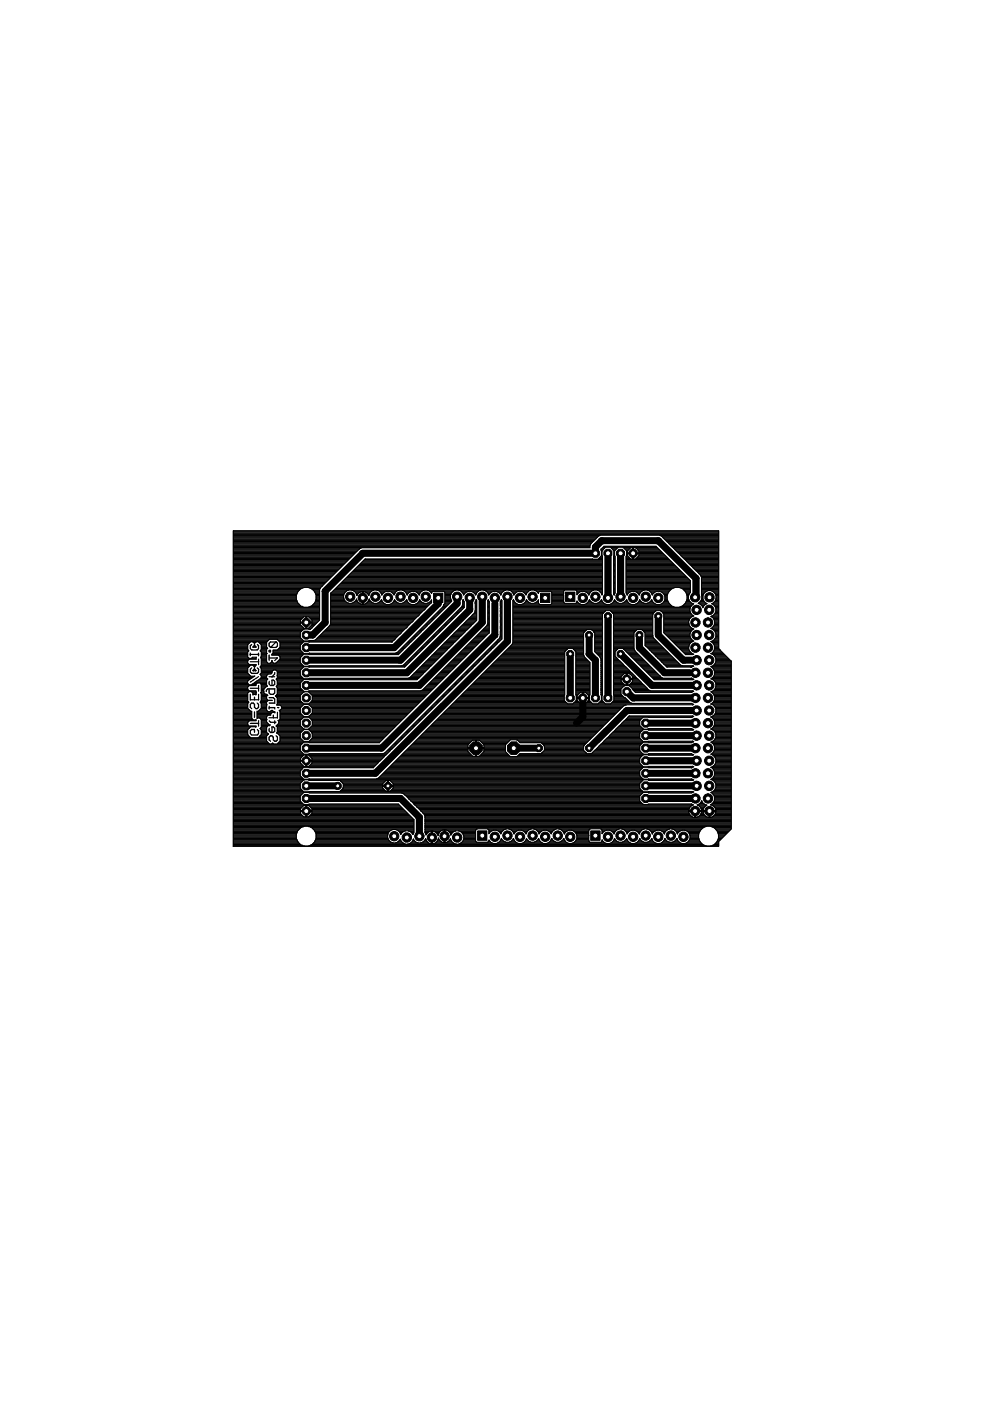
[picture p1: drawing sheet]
<svg xmlns="http://www.w3.org/2000/svg" width="210mm" height="297mm" viewBox="0 0 210 297" stroke-linecap="round" stroke-linejoin="round" font-family="sans-serif">
<g fill="none" stroke="#000" stroke-width=".28">
<path d="M53.1 138.5v.5M53.1 138.7h1.7M53.4 136.6l-.3 .3v.6l.3 .3h1.1l.3-.3v-.6l-.3-.3M54.8 138.5v.5M54.8 139.7v1.2M57.1 137.9h.3v.3h-.3zM57.1 138.9v1.2M57.1 139.5h1.7l-.5 .6M58.5 136.1l.3 .3v.6l-.3 .3h-1.1M58.5 136.1h-1.1l-.3 .3v.6l.3 .3M58.5 136.1l-1.1 1.2M53.1 147.2v1.2h1.7v-1.2"/>
<path d="M53.1 153.4h1.7M53.1 145.9h1.7M53.1 140.3h1.7M53.4 141.6l-.3 .3v.6l.3 .3h1.1l.3-.3v-.6l-.3-.3M54 147.8v.6M54 150.9v1.2M54.5 154.7l.3 .3v.5l-.3 .3h-1.1l-.3-.3v-.5l.3-.3h.6v.6M54.5 149.1l.3 .3v.5l-.3 .3h-.2l-.3-.3v-.5l-.3-.3h-.3l-.3 .3v.5l.3 .3M54.8 145.3v1.2M54.8 152.8v1.2M54.8 143.5l-1.7 1.1M57.1 147.9h.9l.3 .3v.9h-1.2"/>
<path d="M57.1 144.5v.6l.3 .3h.6l.3-.3v-.6l-.3-.3h-.3v1.2M57.1 146v.9l.3 .3h.6l.3-.3v-.9h-1.5l-.3 .3v.3M57.1 149.7v.6M57.1 154.4v.6l.3 .3h.6l.3-.3v-.6l-.3-.3h-.3v1.2M57.1 150h1.2v.3M57.1 152.8l.3 .3h1.1M57.1 143.5h1.2M58 151.6v.6M58.3 142.6v.3l-.6 .6M58.3 152.8v.6M58.5 156l.3 .3v.6l-.3 .3h-.2l-.3-.3v-.6l-.3-.3h-.3l-.3 .3v.6l.3 .3M58.8 151v1.2h-1.7"/>
<path d="M58.8 150h.3"/>
</g>
<g fill="none" stroke="#000" stroke-width=".23">
<path d="M49.5 116.1h75.6M49.5 119.9h23.2M49.5 119.7h23.4M49.5 119.5h23.6M49.5 119.3h23.8M49.5 119.1h23.9M49.5 119h24.1M49.5 118.8h24.3M49.5 118.6h24.5M49.5 118.4h24.6M49.5 118.2h24.8M49.5 118.1h25"/>
<path d="M49.5 117.9h25.2M49.5 117.7h25.4M49.5 117.5h25.6M49.5 117.3h25.7M49.5 117.2h25.9M49.5 117h26.1M49.5 116.8h26.3M49.5 116.6h26.5M49.5 116.4h26.7M49.5 116.2h26.9M49.5 115.9h75.6M49.5 115.7h75.6"/>
<path d="M49.5 115.5h75.7M49.5 115.3h75.7M49.5 115.2h75.9M49.5 115h76.1M49.5 114.8h76.3M49.5 114.6h76.4M49.5 114.4h76.6M49.5 114.3h76.8M49.5 114.1h77M49.5 113.9h77.2M49.5 113.7h77.4M49.5 113.5h77.7"/>
<path d="M49.5 113.3h102.9M49.5 113.2h102.9M49.5 113h102.9M49.5 112.8h102.9M49.5 112.6h102.9M76 119.9h51.7M76.2 119.7h51.5M76.4 119.5h51.3M76.6 119.3h51.1M76.8 119.1h50.9M76.9 119h50.8M77.1 118.8h50.6"/>
<path d="M77.3 118.6h50.4M125.2 115.3l1.7-1.7 .4-.1h12.5l.4 .1 8.4 8.4 .1 .4v3.8M125.2 115.3l-.1 .8h-48.4l-.4 .2-8.4 8.4-.1 .4v6.4M126.9 118.4h.8M127.1 118.2h.6M127.3 118.1h.4M127.4 116.5l.1 .3M127.4 116.5l.7-.7h11l7.3 7.3M127.4 116.6h.4M127.4 116.4h.6M127.5 117.9h.2M127.5 116.8v1l-.7 .8-49.4-.1-7.3 7.3v6.4l-.2 .4-3 3-.4 .2-2.1 .1-.7-.7v-1.1l.7-.7 1.4 .1 2-2"/>
<path d="M127.5 117.7h.1M127.5 117.5h.1M127.5 117.3h.1M127.5 117.2h.1M127.5 117h.1M127.5 116.8h.1M127.6 116.8v9.4l-.6-.9M127.6 116.8l.8-.8h1l.8 .8M127.6 116.2h.6M127.8 116.1h.6M128 115.9h11.1M129.5 116.1h1.5"/>
<path d="M129.6 116.2h1.3M129.8 116.4h.9M130 116.6h.5M130.1 119.9h.3M130.1 119.7h.3M130.1 119.5h.3M130.1 119.3h.3M130.1 119.1h.3M130.1 119h.3M130.1 118.8h.3M130.1 118.6h.3M130.1 118.4h.3"/>
<path d="M130.1 118.2h.3M130.1 118.1h.3M130.1 117.9h.2M130.2 116.8v9.4l.2-.5M130.2 117.7h.1M130.2 117.5h.1M130.2 117.3h.1M130.2 117.2h.1M130.2 117h.1M130.2 116.8h.1M130.3 116.8l.1 8.9M130.3 116.8l.7-.8h1.1l.7 .8"/>
<path d="M132.1 116.1h7.2M132.3 116.2h1.3M132.5 116.4h.9M132.7 116.6h.5M132.8 119.9h10.4M132.8 119.7h10.2M132.8 119.5h10M132.8 119.3h9.8M132.8 119.1h9.6M132.8 119h9.4M132.8 118.8h9.2M132.8 118.6h9.1"/>
<path d="M132.8 118.4h.8M132.8 118.2h.7M132.8 118.1h.5M132.8 117.9h.3M132.8 116.8v8.9M132.8 117.7h.2M132.8 117.5h.2M132.8 117.3h1.3M132.8 117.2h.2M132.8 117h.2M132.8 116.8h.2M133.7 116.1l-.7 .7v.4h2.5v-.4l-.8-.7"/>
<path d="M134.1 116.1v2.4h-.4l-.7-.7v-.4h2.5v.4l-.8 .7h-.4v-2.4M134.1 118.4h.2M134.1 118.2h.2M134.1 118.1h.2M134.1 117.9h.2M134.1 117.7h.2M134.1 117.5h.2M134.1 117.2h.2M134.1 117h.2M134.1 116.8h.2M134.1 116.6h.2M134.1 116.4h.2"/>
<path d="M134.1 116.2h.2M134.3 117.3h6.3M134.9 118.4h6.8M134.9 116.2h4.6M135 118.2h6.5M135.1 116.4h4.6M135.2 118.1h6.1M135.3 116.6h4.6M135.4 117.9h5.8M135.4 116.8h4.7M135.5 117.7h5.5M135.5 117.5h5.3"/>
<path d="M135.5 117.2h4.9M135.5 117h4.8M139.9 113.5h12.5M140.3 113.7h12.1M140.5 113.9h11.9M140.7 114.1h11.7M140.8 114.3h11.6M141 114.4h11.4M141.2 114.6h11.2M141.4 114.8h11M141.6 115h10.8M141.8 115.2h10.6"/>
<path d="M141.9 115.3h10.5M142.1 115.5h10.3M142.3 115.7h10.1M142.5 115.9h9.9M142.7 116.1h9.7M142.8 116.2h9.6M143 116.4h9.4M143.2 116.6h9.2M143.4 116.8h9M143.6 117h8.8M143.7 117.2h8.7M143.9 117.3h8.5"/>
<path d="M144.1 117.5h8.3M144.3 117.7h8.1M144.5 117.9h7.9M144.7 118.1h7.7M144.8 118.2h7.6M145 118.4h7.4M145.2 118.6h7.2M145.4 118.8h7M145.6 119h6.8M145.7 119.1h6.7M145.9 119.3h6.5M146.1 119.5h6.3"/>
<path d="M146.3 119.7h6.1M146.5 119.9h5.9M49.5 129.5h18.3M49.5 131.9h17.9M49.5 130.8h18.3M49.5 138.7h3M49.5 137.7h3M49.5 137.5h3M49.5 136h7.1M49.5 138.6h3M49.5 138.9h3M49.5 139.3h3"/>
<path d="M49.5 139.8h3.2M49.5 139.7h4.8M49.5 139.5h3.2M49.5 139.1h3M49.5 138.4h3M49.5 138.2h3M49.5 138h3.2M49.5 137.9h3.1M49.5 137.3h3M49.5 137.1h3M49.5 136.9h3M49.5 136.8h3"/>
<path d="M49.5 136.6h3.1M49.5 136.4h3.3M49.5 136.2h3.5M49.5 135.8h7.3M49.5 135.7h7.5M49.5 135.5h14.5M49.5 135.3h14.3M49.5 135.1h14.2M49.5 134.9h14.2M49.5 134.8h14.2M49.5 134.6h14.2M49.5 134.4h14.2"/>
<path d="M49.5 134.2h14.2M49.5 134h14.2M49.5 133.9h14.4M49.5 133.7h14.6M49.5 133.5h14.8M49.5 133.3h16.4M49.5 133.1h14.9M49.5 132.9h14.7M49.5 132.8h14.5M49.5 132.6h14.3M49.5 132.4h14.2M49.5 132.2h14.2"/>
<path d="M49.5 132h15.3M49.5 131.7h14.2M49.5 131.5h14.2M49.5 131.3h14.4M49.5 131.1h14.6M49.5 131h14.7M49.5 130.6h18.3M49.5 130.4h18.3M49.5 130.2h18.3M49.5 130h18.3M49.5 129.9h18.3M49.5 129.7h18.3"/>
<path d="M49.5 129.3h18.3M49.5 129.1h18.3M49.5 128.9h18.3M49.5 128.8h18.3M49.5 128.6h14.6M49.5 128.4h14.2M49.5 128.2h14M49.5 128h13.9M49.5 127.9h13.7M49.5 127.7h13.6M49.5 127.5h13.5M49.5 127.3h13.4"/>
<path d="M49.5 127.1h13.4M49.5 127h13.3M49.5 126.8h13.3M49.5 126.6h13.3M49.5 126.4h13.3M49.5 126.2h13.3M49.5 126h13.4M49.5 125.9h13.5M49.5 125.7h13.6M49.5 125.5h13.6M49.5 125.3h13.8M49.5 125.1h14"/>
<path d="M49.5 125h14.1M49.5 124.8h14.4M49.5 124.6h14.9M49.5 124.4h18.7M49.5 124.2h18.8M49.5 124.1h19M49.5 123.9h19.2M49.5 123.7h19.4M49.5 123.5h19.6M49.5 123.3h19.8M49.5 123.1h19.9M49.5 123h20.1"/>
<path d="M49.5 122.8h20.3M49.5 122.6h20.5M49.5 122.4h20.7M49.5 122.2h20.8M49.5 122.1h21M49.5 121.9h21.2M49.5 121.7h21.4M49.5 121.5h21.6M49.5 121.3h21.7M49.5 121.2h21.9M49.5 121h22.1M49.5 120.8h22.3"/>
<path d="M49.5 120.6h22.5M49.5 120.4h22.7M49.5 120.2h22.8M49.5 120.1h23M52.5 138.2v1.1M52.5 139.3l.3 .3h.5l.3-.3h.7v.2M53.4 139.5h.9M53.7 137.1h.6M53.7 136.2h.5M53.8 136.9h.3M53.9 136.4l-.3-.3h-.5l-.6 .6v1l.2 .3-.2 .2M53.9 136.4v.5l-.3 .3h.7l-.3-.3v-.5"/>
<path d="M53.9 136.8h.1M53.9 136.6h.1M53.9 136.4h.1M54 136.4l.3-.3h.5l.6 .6v1l-.3 .3 .3 .2M54.3 139.5v.3h-1.5l-.3 .3v.4M54.9 136.2h1.6M55.1 136.4h1.4M55.2 138h1.3M55.3 137.9h1.2M55.3 136.6h1.2M55.4 139.3h1.1M55.4 139.5h1.1"/>
<path d="M55.4 138.2h1.1M55.4 138.7h1.1M55.4 137.7h1.1M55.4 137.5h1.3M55.4 138.6h1.2M55.4 138.9h1.1M55.4 139.5v1.6l-.3 .3 .3 .3M55.4 138.2v1.1M55.4 139.3l-.1 .1 .1 .1M55.4 139.8h1.1M55.4 139.7h1.1M55.4 139.1h1.1"/>
<path d="M55.4 138.4h1.1M55.4 137.3h1.2M55.4 137.1h1.1M55.4 136.9h1.1M55.4 136.8h1.1M56.5 137.7l.2-.3-.2-.2v-1l.6-.7h1.7l.6 .7v1l-.6 .6h-.9v.6l-.3 .5h6.6M56.5 137.7l.1 .9M56.6 138.6l-.1 1.7 .3 .3h.5l.3-.3v-.3l.4 .6h.5l.6-.6M57.6 138.7h6.7M57.8 138.6h26.9M57.9 138.4h6.3M57.9 138.2h6.1"/>
<path d="M57.9 138h6M57.9 137.9h5.8M58.9 135.7h5.3M58.9 137.7h4.8M59.1 138.9l.3 .4v.4l-.3 .3M59.1 135.8h5.2M59.1 137.5h4.6M59.2 139.8h4.5M59.3 136h23.9M59.3 139.1h4.7M59.3 137.3h4.4M59.4 139.3h4.4"/>
<path d="M59.4 139.7h4.3M59.4 139.5h4.3M59.4 137.1h4.3M59.4 136.9h4.3M59.4 136.8h4.3M59.4 136.6h4.5M59.4 136.4h4.7M59.4 136.2h4.8M64.4 136l-.7 .8v1l.7 .8M64.4 130.8l-.7 .7v.4M64.8 130.8v2.4h-.4l-.7-.7v-.4h2.4v.4l-.7 .7h-.4v-2.4M64.8 133.1h.2"/>
<path d="M64.8 132.9h.2M64.8 132.8h.2M64.8 132.6h.2M64.8 132.4h.2M64.8 132.2h.2M64.8 131.7h.2M64.8 131.5h.2M64.8 131.3h.2M64.8 131.1h.2M64.8 131h.2M65 132h2.2M65.4 130.8l.7 .7v.4"/>
<path d="M65.5 124.6h2.5M65.5 138.7h19M65.5 135.8h17.9M65.5 133.1h.6M65.6 131h2.2M65.7 132.9h.6M65.7 128.6h2.1M65.8 131.1h2M65.9 132.8h.6M65.9 124.8h2M66 131.3h1.8M66 132.6h.7"/>
<path d="M66.1 132.4h.7M66.1 132.2h.9M66.1 131.7h1.5M66.1 131.5h1.7M66.1 128.4h1.7M66.2 125h1.6M66.3 128.2h1.5M66.4 125.1h1.4M66.5 128h1.3M66.6 125.3h1.2M66.7 127.9h1.1M66.7 125.5h1.1"/>
<path d="M66.8 127.7h1M66.8 125.7h1M66.8 135.7h16.8M66.9 127.5h.9M66.9 125.9h.9M66.9 127.3h.9M67 126h.8M67 127.1h.8M67 127h.8M67 126.8h.8M67 126.6h.8M67 126.4h.8"/>
<path d="M67 126.2h.8M67.1 135.5h16.7M67.3 135.3h16.6M67.4 135.1h16.7M67.6 134.9h16.7M67.8 134.8h16.7M68 134.6h16.7M68.2 134.4h16.6M68.3 134.2h16.7M68.5 134h16.7M68.7 133.9h16.7M68.9 133.7h16.7"/>
<path d="M69.1 133.5h16.6M69.3 133.3h16.6M69.4 133.1h16.7M69.6 132.9h16.7M69.8 132.8h16.7M70 132.6h16.7M70 132.4h16.8M70.1 129.5h19.6M70.1 131.9h17.3M70.1 130.8h18.4M70.1 132.2h16.9M70.1 132h17.1"/>
<path d="M70.1 131.7h17.5M70.1 131.5h17.6M70.1 131.3h17.8M70.1 131.1h18M70.1 131h18.2M70.1 130.6h18.5M70.1 130.4h18.7M70.1 130.2h18.9M70.1 130h19.1M70.1 129.9h19.3M70.1 129.7h19.5M70.1 129.3h19.8"/>
<path d="M70.1 129.1h20M70.1 128.9h20.2M70.1 128.8h20.4M70.1 128.6h20.6M70.1 128.4h20.7M70.1 128.2h20.9M70.1 128h6.3M70.1 127.9h3.8M70.1 127.7h3.3M70.1 127.5h3.2M70.1 127.3h3M70.1 127.1h2.9"/>
<path d="M70.1 127h2.8M70.1 126.8h2.8M70.1 126.6h2.8M70.1 126.4h2.8M70.1 126.2h2.8M70.1 126h2.8M70.1 125.9h2.9M70.2 125.7h2.9M70.4 125.5h2.9M70.6 125.3h2.8M70.8 125.1h3.1M70.9 125h56.8"/>
<path d="M71.1 124.8h56.6M71.3 124.6h56.4M71.5 124.4h56.2M71.7 124.2h56M71.8 124.1h55.9M72 123.9h55.7M72.2 123.7h55.5M72.4 123.5h55.3M72.6 123.3h55.1M72.7 123.1h55M72.9 126.2v.6M72.9 126.8l.2 .5"/>
<path d="M72.9 123h54.8M73.1 127.3l.4 .4M73.1 122.8h54.6M73.3 122.6h54.4M73.5 125.3l.5-.2h.5l.6 .2M73.5 125.3l-.4 .4-.2 .5M73.5 127.7l.5 .2h.5l.6-.2M73.5 122.4h54.2M73.7 122.2h54M73.9 122.1h53.8M74 121.9h53.7M74.2 121.7h53.5"/>
<path d="M74.4 121.5h53.3M74.6 121.3h53.1M74.7 125.1h4.5M74.7 127.9h1.4M74.8 121.2h52.9M74.9 121h52.8M75.1 125.3l.4 .4 .2 .5M75.1 127.7h.8M75.1 125.3h3.7M75.1 120.8h52.6M75.2 125.5h1.2M75.3 127.5h.5"/>
<path d="M75.3 120.6h52.4M75.4 125.7h.7M75.5 127.3l-.4 .4M75.5 127.3h.2M75.5 120.4h52.2M75.5 127.1h.1M75.5 125.9h.4M75.6 126h.2M75.6 120.2h52.1M75.7 126.2v.1M75.7 127.3l-.1-.3-.1 .3M75.7 127.3l.7 .7"/>
<path d="M75.8 120.1h51.9M75.9 125.9l-.2 .3M76.4 125.5l-.5 .4M76.4 128l.4 .1M76.8 125.4v1.3h.2v-1.3M76.8 128.1v-1.2h.2v1.2M76.8 125.4h.1M76.8 125.4l-.4 .1M76.8 128.1v.1M76.8 128h.2M76.8 127.9h.2M76.8 127.7h.2"/>
<path d="M76.8 127.5h.2M76.8 127.3h.2M76.8 127.1h.2M76.8 127h.2M76.8 126.6h.2M76.8 126.4h.2M76.8 126.2h.2M76.8 126h.2M76.8 125.9h.2M76.8 125.7h.2M76.8 125.5h.2M77 125.4l.6 .2 .5 .5"/>
<path d="M77 125.4h.1M77 128.1h.1M77.4 125.5h1.2M77.4 128h4.2M77.4 128l-.4 .1M77.7 127.9h1.5M77.7 125.7h.7M77.9 127.7h.9M77.9 125.9h.4M78.1 126.1l.1 .1M78.1 127.5h.5M78.1 126h.2"/>
<path d="M78.2 127.3h.2M78.2 126.2v.1M78.2 127.3l-.8 .7M78.2 127.3l.1-.3 .1 .3M78.2 127.1h.1M78.4 127.3a1.4 1.4 0 0 0 2 .4M80 125.1h4.5M80 127.9h1.3M80.4 125.3l.6 .9a1.4 1.4 0 0 1 1.3-.9 1.4 1.4 0 0 1 1.2 .9l.6-.9M80.4 125.3a1.43 1.43 0 0 0-2.2 .9M80.4 127.7h.8M80.4 125.3h3.7"/>
<path d="M80.6 125.5h1M80.6 127.5h.4M80.8 127.3h.2M80.8 125.7h.5M80.8 127.3l.1-.2a1.43 1.43 0 0 0 1.4 1.1 1.43 1.43 0 0 0 1.4-1.1v.2M80.8 127.3l-.4 .4M80.9 127.1h.1M80.9 125.9h.3M80.9 126h.1M82.9 128h4.1M82.9 125.5h1M83.2 127.9h1.3"/>
<path d="M83.2 125.7h.6M83.4 127.7h.7M83.4 125.9h.3M83.5 127.5h.4M83.5 126h.1M83.6 127.3h.1M83.6 127.1h.1M83.7 127.3l.4 .4M84 138.4h.8M84.1 125.3a1.44 1.44 0 0 1 2.2 .9 1.4 1.4 0 0 1 1.3-.9 1.4 1.4 0 0 1 1.3 .9l.6-.9M84.3 138.2h.7M84.5 138h.7"/>
<path d="M84.7 137.9h.7M84.9 137.7h.7M85.1 137.5h.6M85.3 137.3h.6M85.3 125.1h4.6M85.3 127.9h1.4M85.4 137.1h.7M85.6 136.9h.7M85.7 127.7h.8M85.7 125.3h3.8M85.8 136.8h.7M85.9 125.5h1.1"/>
<path d="M85.9 127.5h.5M86 136.6h.7M86.1 127.3h.2M86.1 125.7h.6M86.2 136.4h.6M86.2 127.1h.1M86.2 125.9h.3M86.3 126h.1M86.3 136.2h.7M86.5 136h.7M86.7 135.8h.7M86.7 139.8h.7"/>
<path d="M86.9 139.7h.7M86.9 135.7h.7M87.1 139.5h.7M87.1 135.5h.7M87.2 139.3h.7M87.2 135.3h.7M87.4 139.1h.7M87.4 135.1h.7M87.6 138.9h.7M87.6 134.9h.7M87.8 138.7h.7M87.8 134.8h.7"/>
<path d="M88 134.6h.7M88 138.6h.7M88.2 138.4h.6M88.2 134.4h.6M88.2 128h3M88.2 125.5h1.1M88.3 138.2h.7M88.3 134.2h.7M88.5 127.9h1.3M88.5 125.7h.6M88.5 138h.7M88.5 134h.7"/>
<path d="M88.7 127.7h.7M88.7 125.9h.3M88.7 137.9h.7M88.7 133.9h.7M88.8 127.5h.5M88.8 126h.1M88.9 133.7h.7M88.9 137.7h.7M88.9 127.3h.2M89 127.1h.1M89.1 137.5h.6M89.1 127.3l-.1-.2a1.43 1.43 0 0 1-1.4 1.1 1.43 1.43 0 0 1-1.4-1.1 1.43 1.43 0 0 1-2.1 .6"/>
<path d="M89.1 127.3a1.4 1.4 0 0 0 2 .4M89.1 133.5h.6M89.2 133.3h.7M89.3 137.3h.6M89.4 137.1h.7M89.4 133.1h.7M89.5 125.3l.5-.2 1.1 .2M89.6 136.9h.7M89.6 132.9h.7M89.8 136.8h.7M89.8 132.8h.7M90 136.6h.7"/>
<path d="M90 132.6h.7M90.1 132.4h.7M90.2 136.4h.6M90.3 136.2h.7M90.3 132.2h.7M90.5 132h.7M90.5 136h.7M90.7 125.1h5.8M90.7 127.9h.7M90.7 131.9h.7M90.7 135.8h.7M90.7 139.8h2"/>
<path d="M90.9 139.7h2M90.9 135.7h.7M90.9 131.7h.7M91.1 125.3l.4 .5 .3-.4h2.3l.2 .2v2.3l-.2 .3M91.1 135.5h.7M91.1 131.5h.6M91.1 125.3h5M91.1 139.5h2M91.1 127.7h.4M91.2 139.3h2.1M91.2 135.3h.7M91.2 131.3h.7"/>
<path d="M91.2 125.5h.4M91.3 127.5h.2M91.4 131.1h.7M91.4 139.1h2.1M91.4 135.1h.7M91.4 127.3h.1M91.4 125.7h.1M91.5 127.3v-.1v.5l-8.4 8.4-17.6-.1M91.5 127.3l-.4 .4M91.6 138.9h2M91.6 134.9h.7M91.6 131h.7"/>
<path d="M91.8 130.8h.7M91.8 138.7h2M91.8 134.8h.7M92 134.6h.6M92 130.6h.6M92 138.6h2M92.2 138.4h2M92.2 134.4h.6M92.2 130.4h.6M92.3 134.2h.7M92.3 130.2h.7M92.4 138.2h2"/>
<path d="M92.5 138h2M92.5 134h.7M92.5 130h.7M92.7 129.9h.7M92.7 137.9h2M92.7 133.9h.7M92.9 137.7h2M92.9 133.7h.7M92.9 129.7h.7M93 129.5h.7M93.1 137.5h2M93.1 133.5h.6"/>
<path d="M93.2 133.3h.7M93.2 129.3h.7M93.3 137.3h2M93.4 137.1h2M93.4 133.1h.7M93.4 129.1h.7M93.6 132.9h.7M93.6 128.9h.7M93.6 136.9h2M93.8 136.8h2M93.8 132.8h.7M93.8 128.8h.7"/>
<path d="M93.9 128.6h.8M94 136.6h2M94 132.6h.7M94 128.4h.8M94.1 128.2l-.2 .5-9.6 9.6-.5 .2-18.3 .1M94.1 128.2h.9M94.1 136.4h2.1M94.1 132.4h.7M94.2 128h1M94.2 125.5h1.7M94.3 136.2h2.1M94.3 132.2h.7"/>
<path d="M94.3 127.9h1.1M94.3 127.7h1.2M94.3 127.5h1.4M94.3 127.3h1.4M94.3 127.1h1.4M94.3 127h1.3M94.3 126.8h1.2M94.3 126.6h1.2M94.3 126.4h1.2M94.3 126.2h1.2M94.3 126h1.3M94.3 125.9h1.4"/>
<path d="M94.3 125.7h1.4M94.5 132h.7M94.5 136h2M94.7 131.9h.7M94.7 135.8h2M94.9 135.7h2M94.9 131.7h.7M95.1 135.5h2M95.1 131.5h.6M95.2 135.3h2.1M95.2 131.3h.7M95.4 135.1h2.1"/>
<path d="M95.4 131.1h.7M95.5 126.2v.6M95.5 126.8l.2 .5M95.6 134.9h2M95.6 131h.7M95.7 127.3l.1 .2-11.4 11.3M95.8 130.8h.7M95.8 134.8h2M96 134.6h2M96 130.6h.6M96 139.8h2.1M96.1 125.3l.5-.2 1.1 .2"/>
<path d="M96.1 125.3l-.4 .4-.2 .5M96.2 134.4h2M96.2 130.4h.6M96.2 139.7h2M96.3 134.2h2.1M96.3 130.2h.7M96.4 139.5h2M96.5 134h2M96.5 130h.7M96.6 139.3h2M96.7 129.9h.7M96.7 133.9h2"/>
<path d="M96.8 139.1h2M96.9 133.7h2M96.9 129.7h.7M96.9 138.9h2.1M97 129.5h.7M97.1 133.5h2M97.1 138.7h2M97.2 133.3h2.1M97.2 129.3h.7M97.3 138.6h2M97.3 125.1h4.6M97.4 133.1h2"/>
<path d="M97.4 129.1h.7M97.5 138.4h2M97.6 129l-12 12-.4 .1-20.8 .1-.7-.7v-1.1l.7-.7 1.2 .1M97.6 132.9h2M97.6 128.9h.7M97.7 138.2h2M97.7 125.3l.6 .9a1.39 1.39 0 0 1 1.3-.9 1.39 1.39 0 0 1 1.3 .9l.6-.9M97.7 125.3h3.7M97.8 132.8h2M97.8 128.8h.6M97.9 138h2M97.9 125.5h1.1"/>
<path d="M97.9 128.6h.5M98 132.6h2M98 128.4h.4M98 137.9h2.1M98.1 128.2l-.5 .8M98.1 128.2h.3M98.1 128h.3M98.1 127.9h.3M98.1 127.7h.3M98.1 127.5h.3M98.1 125.7h.6M98.1 127.3h.2"/>
<path d="M98.1 127.3v.9M98.1 127.3l.1-.2 .2 .5v1.2M98.1 132.4h2.1M98.2 127.1h.1M98.2 125.9h.3M98.2 137.7h2M98.3 126h.1M98.3 132.2h2.1M98.4 137.5h2M98.5 132h2M98.6 137.3h2M98.7 131.9h2"/>
<path d="M98.8 137.1h2M98.9 131.7h2M99 136.9h2M99.1 131.5h2M99.1 136.8h2M99.3 131.3h1.8M99.3 136.6h2M99.4 131.1h1.7M99.5 136.4h2M99.6 131h1.5M99.7 136.2h2M99.8 130.8h1.3"/>
<path d="M99.8 136h2.1M100 130.6h1.1M100 135.8h2M100.1 130.4h1M100.2 125.5h1.1M100.2 135.7h2M100.3 130.2h.8M100.4 135.5h2M100.5 125.7h.6M100.5 130h.6M100.6 135.3h2M100.6 129.9h.5"/>
<path d="M100.7 125.9h.3M100.7 129.7h.4M100.8 129.5h.3M100.8 135.1h2M100.8 129.3h.3M100.8 129.1h.3M100.8 128.9h.3M100.8 128.8h.3M100.8 128.6h.3M100.8 128.4h.3M100.8 128.2h.3M100.8 128h.3"/>
<path d="M100.8 127.9h.3M100.8 127.7h.3M100.8 127.5h.3M100.8 126h.1M100.9 127.3h.2M100.9 134.9h2.1M101 127.1h.1M101.1 127.3l-.1-.2-.2 .5v1.9l-.2 .5-13.7 13.6-.4 .2-22.1 .1-.7-.7v-1.1l.7-.7 21.4 .1 12.6-12.7M101.1 131.5l-12.7 12.6-22.9-.1M101.1 127.3v4.2M101.1 134.8h2M101.3 134.6h2"/>
<path d="M101.4 139.8h.6M101.5 125.3l.5-.2 1.1 .2M101.5 134.4h2M101.6 139.7h.6M101.7 134.2h2M101.7 139.5h.7M101.9 134h1.8M101.9 139.3h.7M102 133.9h1.7M102.1 139.1h.7M102.2 133.7h1.5M102.3 138.9h.7"/>
<path d="M102.4 133.5h1.3M102.5 138.7h.6M102.6 133.3h1.1M102.6 138.6h.7M102.6 125.1h4.6M102.8 133.1h.9M102.8 138.4h.7M102.9 132.9h.8M103 138.2h.7M103.1 125.3l.5 .9a1.4 1.4 0 0 1 1.3-.9 1.4 1.4 0 0 1 1.3 .9 1.43 1.43 0 0 1 2.2-.9M103.1 125.3h3.7M103.1 132.8h.6"/>
<path d="M103.2 138h.7M103.3 125.5h1M103.3 132.6h.4M103.3 132.4h.4M103.4 137.9h.7M103.4 129.5h.3M103.4 131.9h.3M103.4 130.8h.3M103.4 132.2h.3M103.4 132h.3M103.4 131.7h.3M103.4 131.5h.3"/>
<path d="M103.4 131.3h.3M103.4 131.1h.3M103.4 131h.3M103.4 130.6h.3M103.4 130.4h.3M103.4 130.2h.3M103.4 130h.3M103.4 129.9h.3M103.4 129.7h.3M103.4 129.3h.3M103.4 129.1h.3M103.4 128.9h.3"/>
<path d="M103.4 128.8h.3M103.4 128.6h.3M103.4 128.4h.3M103.4 128.2h.3M103.4 128h.3M103.4 127.9h.3M103.4 127.7h.4M103.4 127.5h.3M103.4 125.7h.6M103.4 127.3v4.9l-.1 .4-13.7 13.7-.4 .2-23.7 .1M103.4 127.3l.1-.2 .3 .5-.1 6.6-23.3 23.3M103.4 127.3h.2"/>
<path d="M103.5 127.1h.1M103.5 125.9h.3M103.5 137.7h.7M103.6 126h.1M103.7 137.5h.7M103.9 137.3h.7M104.1 137.1h.7M104.3 136.9h.7M104.5 136.8h.6M104.6 136.6h.7M104.8 136.4h.7M105 136.2h.7"/>
<path d="M105.2 136h.7M105.4 139.8h14.3M105.4 135.8h.6M105.5 125.5h1.1M105.6 139.7h14.1M105.6 135.7h.6M105.7 139.5h14M105.7 135.5h.7M105.8 125.7h.6M105.9 135.3l-24.3 24.3-.4 .2M105.9 139.3h13.8M105.9 135.3h.5"/>
<path d="M106 135.1h.4M106 125.9h.3M106.1 134.9h.3M106.1 127.7h.3M106.1 129.5h.3M106.1 131.9h.3M106.1 130.8h.3M106.1 134.8h.3M106.1 134.6h.3M106.1 134.4h.3M106.1 134.2h.3M106.1 134h.3"/>
<path d="M106.1 133.9h.3M106.1 133.7h.3M106.1 133.5h.3M106.1 133.3h.3M106.1 133.1h.3M106.1 132.9h.3M106.1 132.8h.3M106.1 132.6h.3M106.1 132.4h.3M106.1 132.2h.3M106.1 132h.3M106.1 131.7h.3"/>
<path d="M106.1 131.5h.3M106.1 131.3h.3M106.1 131.1h.3M106.1 131h.3M106.1 130.6h.3M106.1 130.4h.3M106.1 130.2h.3M106.1 130h.3M106.1 129.9h.3M106.1 129.7h.3M106.1 129.3h.3M106.1 129.1h.3"/>
<path d="M106.1 128.9h.3M106.1 128.8h.3M106.1 128.6h.3M106.1 128.4h.3M106.1 128.2h.3M106.1 128h.3M106.1 127.9h.3M106.1 139.1h13.6M106.2 127.5h.2M106.2 126h.1M106.2 127.3h.2M106.3 138.9h13.4"/>
<path d="M106.3 127.1h.1M106.4 127.3h.1M106.4 127.3l-.1-.2-.3 .5 .1 7.3-.2 .4M106.4 135.5l-27.3 27.3-14.7-.1-.7 .7v1.1l.7 .7 15.4-.1 .5-.1 28.3-28.4 .2-.4M106.4 127.3v8.2M106.5 138.7h13.2M106.6 138.6h13.1M106.8 138.4h12.9M107 138.2h12.7M107.2 138h12.7M107.4 137.9h12.6M107.7 137.5h16"/>
<path d="M107.9 137.3h15.8M108 125.1h4.5M108.1 137.1h15.6M108.3 136.9h15.4M108.4 125.3l.6 .9a1.4 1.4 0 0 1 1.2-.9 1.4 1.4 0 0 1 1.3 .9l.6-.9M108.4 125.3h3.7M108.5 136.8h15.2M108.6 125.5h1M108.6 136.6h15.1M108.7 136.4h15M108.8 129.5h37.5M108.8 131.9h18.9"/>
<path d="M108.8 130.8h18.9M108.8 136h14.9M108.8 127.3v8.9M108.8 136.2h14.9M108.8 135.8h14.9M108.8 135.7h14.9M108.8 135.5h14.9M108.8 135.3h14.9M108.8 135.1h14.9M108.8 134.9h14.9M108.8 134.8h14.9M108.8 134.6h14.9"/>
<path d="M108.8 134.4h14.9M108.8 134.2h14.9M108.8 134h15.1M108.8 133.9h15.2M108.8 133.7h15.4M108.8 133.5h15.6M108.8 133.3h18.9M108.8 133.1h18.9M108.8 132.9h18.9M108.8 132.8h18.9M108.8 132.6h18.9M108.8 132.4h18.9"/>
<path d="M108.8 132.2h18.9M108.8 132h18.9M108.8 131.7h18.9M108.8 131.5h18.9M108.8 131.3h18.9M108.8 131.1h18.9M108.8 131h18.9M108.8 130.6h18.9M108.8 130.4h18.9M108.8 130.2h18.9M108.8 130h19M108.8 129.9h19.2"/>
<path d="M108.8 129.7h19.4M108.8 129.3h37.5M108.8 129.1h37.5M108.8 128.9h37.5M108.8 128.8h37.6M108.8 128.6h34M108.8 128.4h33.6M108.8 128.2h33.4M108.8 128h.8M108.8 127.9h.5M108.8 127.7h.4M108.8 127.5h.2"/>
<path d="M108.8 125.7h.5M108.8 127.3l.1-.2a1.43 1.43 0 0 0 1.3 1.1 1.43 1.43 0 0 0 1.4-1.1l.1 .2M108.8 127.3h.1M108.8 125.9h.4M108.9 127.1h.1M108.9 126h.1M110.9 128h3.4M110.9 125.5h1M111.2 127.9h1.3M111.2 125.7h.5M111.3 127.7h.8M111.3 125.9h.4"/>
<path d="M111.5 127.5h.4M111.5 126h.1M111.5 127.3h.2M111.6 127.1h.1M111.7 127.3l.4 .4M112.1 125.3a1.42 1.42 0 0 1 2.1 .5l.2-.4h2.4l.2 .2v2.3l-.2 .3h-2.4l-.2-.3v-.7l-.1 .1M113.3 125.1h6.4M113.3 127.9h.9M113.7 125.3h5.8M113.7 127.7h.5M113.9 127.5h.3M113.9 125.5h.4"/>
<path d="M114.1 125.7h.1M114.1 127.3a1.4 1.4 0 0 1-2 .4M114.1 127.3h.1M116.9 128h6.1M116.9 125.5h2.6M117 127.9h2.7M117 127.7h2.5M117 127.5h2.5M117 127.3h2.5M117 127.1h2.5M117 127h2.5M117 126.8h2.5"/>
<path d="M117 126.6h2.5M117 126.4h2.5M117 126.2h2.5M117 126h2.5M117 125.9h2.5M117 125.7h2.5M119.5 127.7l.3 .2h2.3l.2-.2M119.9 138h.1M120.2 137.6l-.5 .6-.1 9.2M120.3 137.6l-12.8 .1M120.4 137.5l-.2 .1M121.4 137.5l.2 .1"/>
<path d="M121.6 137.6l2.1 .1M121.6 137.6l.3 .4M121.8 137.9h1.9M121.9 138l.2 .2 .1 9.2M121.9 138h.1M122 138h1.7M122.1 138.7h1.6M122.1 138.6h1.6M122.1 138.9h1.7M122.1 139.3h1.8M122.1 139.8h2.4M122.1 139.7h2.2"/>
<path d="M122.1 139.5h2M122.1 139.1h1.7M122.1 138.4h1.6M122.1 138.2h1.6M122.1 127.9h.6M122.1 125.1h3.8M122.3 125.3h3.1M122.3 127.7h.2M122.3 127.5h.1M122.3 126h.1M122.3 125.9h.2M122.3 125.7h.4"/>
<path d="M122.3 125.5h.7M123.9 134h.1M123.9 139.3l1.2 1.2-.1 6.9M124.2 128h4.1M124.2 125.5h1M124.2 133.6h.1M124.5 127.9h1.3M124.5 125.7h.6M124.7 127.7h.7M124.7 125.9h.3M124.8 127.5h.4M124.8 126h.1"/>
<path d="M124.9 127.3h.2M125 127.1h.1M125.1 127.3a1.4 1.4 0 0 0 1.9 .4M125.1 127.3l-.1-.2a1.42 1.42 0 0 1-1.2 1.1 1.42 1.42 0 0 1-1.5-.8v.3M125.4 133.5h2.3M125.6 133.6l-.2-.1h-1l-.7 .7v4.7l.2 .4M125.6 133.6h.1M125.6 133.6l.3 .4M125.6 133.7h2.1M125.8 133.9h1.9M125.9 134l.2 .2v4l1.1 1.1M125.9 134h.1"/>
<path d="M126 134h1.7M126.1 137.7h1.6M126.1 137.5h1.6M126.1 136h1.6M126.1 138h1.6M126.1 137.9h1.6M126.1 137.3h1.6M126.1 137.1h1.6M126.1 136.9h1.6M126.1 136.8h1.6M126.1 136.6h1.6M126.1 136.4h1.6"/>
<path d="M126.1 136.2h1.6M126.1 135.8h1.6M126.1 135.7h1.6M126.1 135.5h1.6M126.1 135.3h1.6M126.1 135.1h1.6M126.1 134.9h1.6M126.1 134.8h1.6M126.1 134.6h1.6M126.1 134.4h1.6M126.1 134.2h1.6M126.2 138.2h1.5"/>
<path d="M126.3 138.4h1.4M126.5 138.6h1.2M126.6 125.1h1.1M126.7 127.9h1.3M126.7 138.7h1M126.9 138.9h.8M127 125.3a1.42 1.42 0 0 0-2.1 .9 1.41 1.41 0 0 0-1.3-.9 1.41 1.41 0 0 0-1.3 .8v-.8l-.2-.2h-2.3l-.3 .2v2.4M127 139.1h.7M127.1 127.7h.7M127.1 125.3h.6M127.2 139.3l.2 .4 .1 7.7M127.2 139.3h.5"/>
<path d="M127.2 125.5h.5M127.3 127.5h.4M127.3 139.5h.4M127.4 139.7h.3M127.4 139.8h.3M127.4 127.3h.2M127.4 125.7h.3M127.4 127.3l.1-.2a1.43 1.43 0 0 0 1.4 1.1 1.43 1.43 0 0 0 1.4-1.1l.1 .2M127.4 127.3l-.4 .4M127.5 127.1h.1M127.5 125.9h.2M127.6 126h.1"/>
<path d="M127.9 130h.1M128.2 129.6h.1M128.4 129.5l-.7 .7-.1 17.2M129.4 129.5l.2 .1M129.5 128h4.1M129.6 129.6l.3 .4M129.6 129.6h.1M129.6 129.7h9.3M129.8 129.9h8.9M129.8 127.9h1.3M129.9 130l.2 .2 .1 17.2M129.9 130h.1"/>
<path d="M130 130h8.5M130 127.7h.7M130.1 131.9h8.3M130.1 130.8h8.3M130.1 138.7h.3M130.1 137.5h4.3M130.1 136h4.3M130.1 138.6h.3M130.1 138.9h.3M130.1 139.3h.5M130.1 139.8h1M130.1 139.7h.8"/>
<path d="M130.1 139.5h.7M130.1 139.1h.3M130.1 138.4h.3M130.1 138.2h.3M130.1 137.9h.6M130.1 137.3h4.3M130.1 137.1h4.3M130.1 136.9h4.3M130.1 136.8h4.3M130.1 136.6h4.3M130.1 136.4h4.3M130.1 136.2h4.3"/>
<path d="M130.1 135.8h4.3M130.1 135.7h4.3M130.1 135.5h4.3M130.1 135.3h4.3M130.1 135.1h4.3M130.1 134.9h4.3M130.1 134.8h4.3M130.1 134.6h4.3M130.1 134.4h4.3M130.1 134.2h4.3M130.1 134h4.4M130.1 133.9h4.6"/>
<path d="M130.1 133.7h4.8M130.1 133.5h5M130.1 133.3h8.3M130.1 133.1h8.3M130.1 132.9h8.3M130.1 132.8h8.3M130.1 132.6h8.3M130.1 132.4h8.3M130.1 132.2h8.3M130.1 132h8.3M130.1 131.7h8.3M130.1 131.5h8.3"/>
<path d="M130.1 131.3h8.3M130.1 131.1h8.3M130.1 131h8.3M130.1 130.6h8.3M130.1 130.4h8.3M130.1 130.2h8.3M130.1 125.9h.2M130.1 125.7h.3M130.1 125.5h.3M130.1 125.3h.3M130.1 125.1h.3M130.1 125h.3"/>
<path d="M130.1 124.8h.3M130.1 124.6h.3M130.1 124.4h.3M130.1 124.2h.3M130.1 124.1h.3M130.1 123.9h.3M130.1 123.7h.3M130.1 123.5h.3M130.1 123.3h.3M130.1 123.1h.3M130.1 123h.3M130.1 122.8h.3"/>
<path d="M130.1 122.6h.3M130.1 122.4h.3M130.1 122.2h.3M130.1 122.1h.3M130.1 121.9h.3M130.1 121.7h.3M130.1 121.5h.3M130.1 121.3h.3M130.1 121.2h.3M130.1 121h.3M130.1 120.8h.3M130.1 120.6h.3"/>
<path d="M130.1 120.4h.3M130.1 120.2h.3M130.1 120.1h.3M130.1 127.5h.5M130.1 126h.1M130.2 127.3h.2M130.3 127.1h.1M130.4 127.3l.4 .4M130.4 139.1l7.2 7.2 .4 .2 9.1 .1-.5 .2M130.6 138h-.5M130.6 139.3h.1M130.9 137.6l-.8 .1"/>
<path d="M131.1 137.5l-.7 .7v.9M132 127.9h1.3M132.1 137.5l.1 .1M132.2 137.6l6.5 6.5h8.2M132.2 137.6l2.3 .1M132.4 127.7h.8M132.4 137.9h2.1M132.6 127.5h.4M132.6 138h2M132.8 127.3h.1M132.8 125.7h.5M132.8 125.5h.8"/>
<path d="M132.8 125.3h3.3M132.8 125.1h3.7M132.8 125h9.5M132.8 124.8h9.8M132.8 124.6h10.2M132.8 124.4h13.6M132.8 124.2h13.6M132.8 124.1h13.6M132.8 123.9h13.6M132.8 123.7h13.6M132.8 123.5h13.6M132.8 123.3h13.6"/>
<path d="M132.8 123.1h13.6M132.8 123h13.4M132.8 122.8h13.2M132.8 122.6h13.1M132.8 122.4h12.9M132.8 122.2h12.7M132.8 122.1h12.5M132.8 121.9h12.3M132.8 121.7h12.2M132.8 121.5h12M132.8 121.3h11.8M132.8 121.2h11.6"/>
<path d="M132.8 121h11.4M132.8 120.8h11.3M132.8 120.6h11.1M132.8 120.4h10.9M132.8 120.2h10.7M132.8 120.1h10.5M132.8 127.3a1.42 1.42 0 0 1-2 .4M132.8 127.3l.1-.2a1.43 1.43 0 0 0 1.3 1.1 1.43 1.43 0 0 0 1.4-1.1l.1 .2M132.8 138.2h2M132.8 127.1h.1M132.8 125.9h.4M132.9 126h.1"/>
<path d="M133 138.4h2M133.2 138.6h2M133.3 138.7h2.1M133.5 138.9h2.1M133.7 139.1h2M133.9 139.3h2M134.1 139.5h2M134.3 139.7h2M134.5 139.8h2M134.6 134h.1M134.9 128h4.1M134.9 125.5h1"/>
<path d="M134.9 133.6h.1M135.1 127.9h1.4M135.1 125.7h.6M135.3 127.7h.8M135.3 125.9h.3M135.5 127.5h.4M135.5 126h.1M135.6 127.3h.1M135.6 127.1h.1M135.7 127.3a1.4 1.4 0 0 0 2 .4M136.1 133.5h2.3M136.1 125.3l-.6 .9a1.4 1.4 0 0 0-1.3-.9 1.4 1.4 0 0 0-1.2 .9l-.2-.5"/>
<path d="M136.1 125.3l.5-.2 1.1 .2M136.2 133.6l-.1-.1h-1l-.7 .7v3.3l.2 .5 5.7 5.6 .4 .2h5.9l.5 .2M136.2 133.6l.4 .4M136.2 133.6h.1M136.3 133.7h2.1M136.4 133.9h2M136.6 134l.2 .2v2.6l4.6 4.7h5.2M136.6 134h.1M136.6 134h1.8M136.8 136h2.5M136.8 136.8h3.2M136.8 136.6h3"/>
<path d="M136.8 136.4h2.9M136.8 136.2h2.7M136.8 135.8h2.3M136.8 135.7h2.1M136.8 135.5h2M136.8 135.3h1.8M136.8 135.1h1.7M136.8 134.9h1.6M136.8 134.8h1.6M136.8 134.6h1.6M136.8 134.4h1.6M136.8 134.2h1.6"/>
<path d="M136.9 136.9h3.3M137.1 137.1h3.3M137.2 137.3h3.4M137.3 125.1h4.8M137.3 127.9h1.4M137.4 137.5h3.4M137.6 137.7h3.3M137.7 125.3l.6 .9a1.44 1.44 0 0 1 2.3-.4 1.44 1.44 0 0 1-.3 2.3 1.44 1.44 0 0 1-2.1-1l-.5 .6M137.7 125.3h4.2M137.7 127.7h.8M137.8 137.9h3.3M137.9 125.5h1.1"/>
<path d="M137.9 127.5h.4M138 138h3.3M138.1 127.3h.2M138.1 125.7h.6M138.1 138.2h3.4M138.2 127.1h.1M138.2 125.9h.3M138.2 126h.1M138.3 138.4h3.4M138.5 138.6h3.4M138.6 130h.1M138.6 135.3l5.7 5.7 .4 .1h2.2"/>
<path d="M138.7 138.7h3.3M138.9 138.9h3.3M138.9 129.6v.1M139 139.1h3.4M139.1 129.5l-.7 .7v4.7l.2 .4M139.2 139.3h3.4M139.4 139.5h3.3M139.6 139.7h3.3M139.8 139.8h3.3M140.1 129.5l.6 .7v4l4.7 4.6M140.2 128h1.8M140.2 125.5h1.6"/>
<path d="M140.3 129.7h6M140.5 129.9h5.9M140.5 127.9h1.3M140.5 125.7h1.2M140.6 130h5.9M140.7 127.7h1M140.7 125.9h.9M140.7 131.9h5.3M140.7 130.8h6M140.7 134h5.7M140.7 133.9h5.8M140.7 133.7h6"/>
<path d="M140.7 133.5h6.2M140.7 133.3h6.3M140.7 133.1h5.9M140.7 132.9h5.7M140.7 132.8h5.5M140.7 132.6h5.5M140.7 132.4h5.4M140.7 132.2h5.3M140.7 132h5.3M140.7 131.7h5.3M140.7 131.5h5.4M140.7 131.3h5.5"/>
<path d="M140.7 131.1h5.6M140.7 131h5.8M140.7 130.6h6.4M140.7 130.4h6.1M140.7 130.2h5.9M140.8 134.2h5.5M140.8 127.5h.8M140.8 126h.7M140.9 127.3h.7M140.9 126.2h.6M140.9 127.1h.6M140.9 126.4h.6"/>
<path d="M141 134.4h5.3M141 127h.5M141 126.8h.5M141 126.6h.5M141.2 134.6h5.1M141.4 134.8h4.9M141.5 134.9h4.8M141.7 135.1h4.7M141.8 127.8a2.14 2.14 0 0 1 1.8-3.3 2.14 2.14 0 0 1 1.8 3.3M141.8 127.8l.6 .6M141.9 135.3h4.6M142.1 135.5h4.5"/>
<path d="M142.3 135.7h4.4M142.4 128.4l.8 .4h.8l.8-.4M142.5 135.8h4.4M142.6 136h4.2M142.8 136.2h3.7M143 136.4h3.3M143.2 136.6h3M143.4 136.8h2.7M143.5 136.9h2.6M143.7 137.1h2.3M143.9 137.3h2.1M144.1 137.5h1.9"/>
<path d="M144.1 124.6h2.3M144.3 137.7h1.7M144.4 128.6h2.1M144.4 137.9h1.7M144.6 124.8h1.8M144.6 138h1.6M144.8 128.4h1.8M144.8 138.2h1.5M144.9 125h1.5M145 128.2h1.8M145 138.4h1.5M145.1 125.1h1.3"/>
<path d="M145.1 128h2M145.2 138.6h1.6M145.2 125.3h1.2M145.3 127.9h1.3M145.4 138.7h1.5M145.4 127.8l-.6 .6M145.4 125.5h1M145.4 127.7h1M145.5 125.7h.8M145.5 127.5h.7M145.5 125.9h.7M145.6 127.3h.5"/>
<path d="M145.6 126h.5M145.6 127.1h.5M145.7 127h.3M145.7 126.8h.3M145.7 126.6h.3M145.7 126.4h.3M145.7 126.2h.3M146 132.2l.2 .6M146.2 132.8l.9 .6-.6 .4M146.4 123.1v2.5a1.41 1.41 0 0 0 .7 2.4M146.5 133.8a1.38 1.38 0 0 0 .6 2.1 1.44 1.44 0 0 0-1.1 1.4 1.44 1.44 0 0 0 1.1 1.4l-.2 .1M146.6 130.8l-.4 .4-.2 1"/>
<path d="M146.6 120.1h5.8M146.8 120.2h5.6M146.9 138.8h.1M147 120.4h5.4M147.1 128a1.39 1.39 0 0 0-.8 1.3 1.39 1.39 0 0 0 .8 1.3l-.5 .2M147.2 120.6h5.2M147.4 120.8h5M147.6 121h4.8M147.7 121.2h4.7M147.9 121.3h4.5M148.1 121.5h4.3M148.1 127.9h1.6"/>
<path d="M148.3 121.7h4.1M148.3 127.7h1.2M148.4 128h1.3M148.5 121.9h3.9M148.5 127.5h.8M148.6 122.1h3.8M148.6 128.2h.9M148.6 127.3h.6M148.7 122.2h3.7M148.7 127.1h.4M148.7 126.2a1.32 1.32 0 0 1-.7 1.7l.5 .2 .5 .7 .6-.7 .3-.1a1.44 1.44 0 0 1-.6-2.3 1.44 1.44 0 0 1 2.3 .1 1.44 1.44 0 0 1-.7 2.2 1.41 1.41 0 0 1 .9 1.4 1.41 1.41 0 0 1-1.1 1.3 1.33 1.33 0 0 1 .8 1.5M148.7 126.2h.4"/>
<path d="M148.7 126h.4M148.7 125.9h.5M148.7 125.7h.7M148.7 125.5h.9M148.7 125.3h1.2M148.7 125.1h3.7M148.7 125h3.7M148.7 124.8h3.7M148.7 124.6h3.7M148.7 124.4h3.7M148.7 124.2h3.7M148.7 124.1h3.7"/>
<path d="M148.7 123.9h3.7M148.7 123.7h3.7M148.7 123.5h3.7M148.7 123.3h3.7M148.7 123.1h3.7M148.7 123h3.7M148.7 122.8h3.7M148.7 122.6h3.7M148.7 122.4h3.7M148.8 127h.2M148.8 128.4h.5M148.8 126.8h.2"/>
<path d="M148.8 126.6h.2M148.8 126.4h.2M148.9 128.6h.2M149 128.8h.1M150.7 136h1.7M150.7 138.6h2.7M150.9 133.3h1.5M150.9 130.8h1.5M150.9 133.1h1.5M150.9 125.3h1.5M151 130.6h1.4M151 136.2h1.4"/>
<path d="M151 138.4h2.2M151 128h1.4M151.1 131h1.3M151.1 138.7h2.5M151.1 135.8h1.3M151.1 132.9h1.3M151.2 127.9h1.2M151.2 138.2h1.9M151.2 136.4h1.2M151.2 133.5h1.2M151.3 131.1h1.1M151.3 130.4h1.1"/>
<path d="M151.3 128.2h1.1M151.3 125.5h1.1M151.3 132.8l-.6 .4 .9 .6M151.3 132.8h1.1M151.3 138.9h2.5M151.3 138h1.6M151.3 136.6h1.1M151.3 135.7h1.1M151.4 131.3h1M151.4 132.6h1M151.4 127.7h1M151.4 137.9h1.3"/>
<path d="M151.4 136.8h1M151.4 133.7h1M151.4 131.5h1M151.4 132.4h1M151.4 130.2h1M151.5 128.4h.9M151.5 125.7h.9M151.5 137.7h1M151.5 136.9h.9M151.5 131.9h.9M151.5 137.5h.9M151.5 132.2l-.2 .6"/>
<path d="M151.5 139.1h2.5M151.5 137.3h.9M151.5 137.1h.9M151.5 135.5h.9M151.5 132.2h.9M151.5 132h.9M151.5 131.7h.9M151.6 127.5h.8M151.6 133.8a1.44 1.44 0 0 1-.9 2.2 1.39 1.39 0 0 1 .8 1.3 1.39 1.39 0 0 1-.8 1.3 1.43 1.43 0 0 1 .9 2.2M151.6 133.9h.8M151.6 130h.8M151.6 128.6h.8"/>
<path d="M151.6 139.3h2.5M151.6 135.3h.8M151.6 125.9h.8M151.7 134h.7M151.7 129.9h.7M151.7 128.8h.7M151.7 127.3h.7M151.7 139.5h2.6M151.7 135.1h.7M151.7 126h.7M151.7 134.2h.7M151.7 129.7h.7"/>
<path d="M151.7 128.9h.7M151.7 127.1h.7M151.8 139.7h2.7M151.8 134.9h.6M151.8 129.5h.6M151.8 139.8h2.9M151.8 134.8h.6M151.8 134.6h.6M151.8 134.4h.6M151.8 129.3h.6M151.8 129.1h.6M151.8 126.2h.6"/>
<path d="M151.8 127h.6M151.8 126.8h.6M151.8 126.6h.6M151.8 126.4h.6M152.4 137.5v-25h-102.9v66.9h102.9v-1l2.6-2.7v-35.5M152.4 137.5l2.6 2.7M49.5 149.3h3M49.5 141.5h3.2M49.5 146.7h3.2M49.5 149.5h3M49.5 159.8h14.8M49.5 151.8h3.9"/>
<path d="M49.5 152h3.9M49.5 157.3h7.2M49.5 157.5h7.4M49.5 160h32.4M49.5 144h3.5M49.5 146.6h4.8M49.5 143.8h3.8M49.5 142.7h3M49.5 158.5h14.2M49.5 158.7h14.2M49.5 140h3.1M49.5 148.5h3"/>
<path d="M49.5 150.9h3.9M49.5 151.6h3.9M49.5 152.7h4.8M49.5 145.5h3.2M49.5 142.2h3M49.5 142.9h3.2M49.5 144.7h3M49.5 157.6h7.5M49.5 159.6h14.6M49.5 159.4h14.4M49.5 159.3h14.3M49.5 159.1h14.2"/>
<path d="M49.5 158.9h14.2M49.5 158.4h14.2M49.5 158.2h14.2M49.5 158h14.3M49.5 157.8h14.4M49.5 157.1h7M49.5 156.9h7M49.5 156.7h7M49.5 156.5h7M49.5 156.4h3.6M49.5 156.2h3.4M49.5 156h3.2"/>
<path d="M49.5 155.8h3.1M49.5 155.6h3M49.5 155.4h3M49.5 155.3h3M49.5 155.1h3M49.5 154.9h3M49.5 154.7h3M49.5 154.5h3.2M49.5 154.4h3.4M49.5 154.2h3.5M49.5 154h4.8M49.5 153.8h3.2"/>
<path d="M49.5 153.6h3M49.5 153.5h3M49.5 153.3h3M49.5 153.1h3.1M49.5 152.9h3.2M49.5 152.5h4.1M49.5 152.4h3.9M49.5 152.2h3.9M49.5 151.5h3.9M49.5 151.3h3.9M49.5 151.1h3.9M49.5 150.7h3.6"/>
<path d="M49.5 150.6h3.4M49.5 150.4h3.2M49.5 150.2h3M49.5 150h3M49.5 149.8h3M49.5 149.6h3M49.5 149.1h3M49.5 148.9h3.2M49.5 148.7h3.1M49.5 148.4h3M49.5 148.2h3M49.5 148h3"/>
<path d="M49.5 147.8h3M49.5 147.7h3M49.5 147.5h3M49.5 147.3h3M49.5 147.1h3M49.5 146.9h3.1M49.5 146.4h3.2M49.5 146.2h3.1M49.5 146h3M49.5 145.8h3M49.5 145.6h3M49.5 145.3h4.8"/>
<path d="M49.5 145.1h3.2M49.5 144.9h3.1M49.5 144.6h3M49.5 144.4h3.1M49.5 144.2h3.2M49.5 143.7h4M49.5 143.5h4.3M49.5 143.3h3.6M49.5 143.1h3.4M49.5 142.6h3M49.5 142.4h3M49.5 142h3"/>
<path d="M49.5 141.8h3M49.5 141.7h3M49.5 141.3h3.4M49.5 141.1h3.6M49.5 140.9h4.8M49.5 140.8h3.2M49.5 140.6h3M49.5 140.4h3M49.5 140.2h3M52.5 149.1v1.1l.6 .6h.3v1.5l.3 .4 .6-.1v.2h-1.5l-.3 .3v.5l.3 .3h1.5v.3l-1.2-.1-.6 .6M52.5 140.5l.3 .4h1.5l-.3 .5v.4M52.5 141.7l.6-.7h.5l.3 .4v.4"/>
<path d="M52.5 141.7v1l.6 .6h.9l-1.4 1-.1 .5M52.5 154.7v1.1l.6 .6h1.7l.6-.6v-1.1M53.4 145.1h.9M53.4 146.7h.9M53.6 146.9h.7M53.6 147.3v-.3l-.3-.4h-.5l-.3 .4v1.6l.3 .3-.3 .2M53.6 147.3h.7M53.6 147.3h.1M53.6 147.1h.7M53.7 144.9h.7M53.7 141.1h.5M53.7 142h.5"/>
<path d="M53.8 141.3h.3M53.9 144.7h2.6M53.9 141.8h.1M53.9 141.5h.1M53.9 141.8l-.3 .4h.7l-.3-.4M53.9 141.7h.1M54.2 144.6h2.3M54.3 147.3h.1M54.3 146.7v.6M54.5 144.4h2M54.5 151.8h2.1M54.5 152h2"/>
<path d="M54.5 150.9h3.8v.2M54.5 152.2h2M54.5 151.5h2.9M54.5 151.3h3M54.5 151.1h3.2M54.6 144.8l-.3 .3v.3h-1.5l-.3 .3v.5l.3 .3h1.5v.2M54.7 144.2h1.8M54.8 156.4h1.7M54.8 150.7h1.9M55 156.2h1.5M55 144h1.7M55 150.6h1.5"/>
<path d="M55.1 144.8l.3 .3v1.6M55.2 143l.2 .3-.1 .5-2.1 1.4-.5-.1-.2-.3M55.2 156h1.4M55.2 148.9h1.3M55.2 141.5h9.1M55.2 152.4h1.3M55.2 150.4h1.3M55.2 154.5h1.3M55.2 154.4h1.3M55.2 144.9h1.3M55.2 148.7h1.4M55.2 141.3h30.7"/>
<path d="M55.3 143.1h1.3M55.3 143.8h1.3M55.4 142.7h2.2M55.4 155.8h1.3M55.4 146.9h.6M55.4 152.5h1.2M55.4 150.2h1.1M55.4 149.1h1.1M55.4 143.7h1.1M55.4 149.3h1.1M55.4 146.7h.5M55.4 149.5h1.2"/>
<path d="M55.4 146.6h.5M55.4 140h1.1M55.4 152.7h1.1M55.4 142.2h2.4M55.4 141.7v1l-.3 .3 1.7-.1M55.4 146.7l-.1 .2 .1 .1v1.6l-.3 .3 .3 .2M55.4 149.1v1.1l-.6 .6h-.3v1.5l.6-.1 .3 .4M55.4 152.6v1.6M55.4 154.2l-.3 .3 .3 .2M55.4 155.6h1.5M55.4 155.4h1.3M55.4 155.3h1.1"/>
<path d="M55.4 155.1h1.1M55.4 154.9h1.1M55.4 154.7h1.1M55.4 154.2h1.1M55.4 154h1.3M55.4 153.8h1.8M55.4 153.6h1.7M55.4 153.5h1.5M55.4 153.3h1.3M55.4 153.1h1.1M55.4 152.9h1.1M55.4 150h1.1"/>
<path d="M55.4 149.8h1.1M55.4 149.6h1.1M55.4 148.4h1.3M55.4 148.2h1.2M55.4 148h1.1M55.4 147.8h1.1M55.4 147.7h1.1M55.4 147.5h1.3M55.4 147.3h1.2M55.4 147.1h.8M55.4 146.4h.5M55.4 146.2h.5"/>
<path d="M55.4 146h.6M55.4 145.8h.8M55.4 145.6h1M55.4 145.3h1.1M55.4 145.1h1.1M55.4 143.5h1.1M55.4 143.3h1.1M55.4 142.6h2.3M55.4 142.4h2.3M55.4 142h8.4M55.4 141.8h8.5M55.4 141.7h8.7"/>
<path d="M55.4 141.1h8.9M55.4 140.9h8.7M55.4 140.8h8.5M55.4 140.6h1.4M55.4 140.4h1.2M55.4 140.2h1.1M56.5 143.3v.4l.3 .3-.3 .2v1.1M56.5 154.2v1l.3 .4M56.5 150.6l.3 .3M56.5 153.1l.6 .6h.2l-.5 .2-.3 .3M56.5 157.1l.6 .6h.5l.2-.2 .2 .2h.8l.6-.6M56.5 145.3l.2 .2h-1.3"/>
<path d="M56.5 145.5l-.6 .6v.8l.9 .5-.3 .3v.4l.3 .4h.9h-2.3M56.8 151.6l-.3 .4v1.1M56.8 148.5l-.3 .3v1.8M56.8 155.6l-.3 .5v1M56.8 155.6h.1M57.3 150.9l.3-.3 .4 .3M57.4 140.6h.6M57.4 150.7h.5M57.5 140.4h.3M57.6 140.2h.1M57.7 142.4v.3l-.3 .2h-.6l-.3 .4M57.7 142.4l.3-.4h.5l.3 .4"/>
<path d="M57.7 157.6h.2M58.2 151.1h.1M58.3 151.1l-.6-.1-.3 .4v.2h-2.9M58.5 147.7h5.2M58.5 147.5h5.2M58.5 140.6h5.2M58.6 144h29.9M58.6 145.5h5.1M58.6 154h5.2M58.6 142.2h5.1M58.7 153.8h5M58.7 147.8h5"/>
<path d="M58.7 145.6h5M58.7 143.8h5.6M58.7 147.3h5.1M58.7 140.4h5M58.8 153.7h.1M58.8 155.3h5M58.8 144.2h5.4M58.8 155.4h4.9M58.8 149.3h29.8M58.8 146.7h5.6M58.8 148v1.3l-.1 .2h5.6M58.8 146.6h32.5"/>
<path d="M58.8 142.7h4.9M58.8 155.2l-.2 .2 .8 .7v1M58.8 148.5h4.9M58.8 142.4v.7M58.8 143.3v.4l-.3 .3 .3 .2M58.8 144.2v1.1M58.8 145.8v1.4l-.4 .4 .4 .4M58.8 154.2v1M58.8 145.3l-.3 .2 .3 .3M58.8 143.1v.2M58.8 142.9h4.9M58.8 144.7h4.9"/>
<path d="M58.8 155.1h5.2M58.8 154.9h5.4M58.8 154.7h5.6M58.8 154.5h5.6M58.8 154.4h5.4M58.8 154.2h5.2M58.8 149.1h5.5M58.8 148.9h5.3M58.8 148.7h5.1M58.8 148.4h4.9M58.8 148.2h4.9M58.8 148h4.9"/>
<path d="M58.8 147.1h5.2M58.8 146.9h5.4M58.8 146.4h5.4M58.8 146.2h5.2M58.8 146h5M58.8 145.8h4.9M58.8 145.3h4.9M58.8 145.1h4.9M58.8 144.9h4.9M58.8 144.6h5.1M58.8 144.4h5.3M58.8 143.7h5.4"/>
<path d="M58.8 143.5h5.2M58.8 143.3h5M58.8 143.1h4.9M58.8 142.6h4.9M58.8 142.4h4.9M58.8 153.6h4.9M58.9 157.6h5.2M58.9 140.2h4.8M59 155.6h4.7M59 153.5h4.7M59 157.5h5.3M59.1 152.9v.5l-.6 .5 .3 .3"/>
<path d="M59.1 153.3h4.6M59.1 153.1h4.6M59.1 152.9h4.6M59.2 155.8h4.5M59.2 157.3h21.4M59.3 152.5h4.6M59.3 156h4.4M59.3 150.7h4.4M59.4 149.5l.3 .3v.5l-.5 .3 .2 .2v1.6l-.3 .4M59.4 151.8h4.9M59.4 152h26.5M59.4 150.9h4.3"/>
<path d="M59.4 151.6h4.7M59.4 157.1h4.9M59.4 156.9h4.7M59.4 156.7h4.5M59.4 156.5h4.3M59.4 156.4h4.3M59.4 156.2h4.3M59.4 152.4h4.7M59.4 152.2h4.8M59.4 151.5h4.6M59.4 151.3h4.4M59.4 151.1h4.3"/>
<path d="M59.4 150.6h4.3M59.5 149.6h4.6M59.6 150.4h4.1M59.7 150.2h4M59.7 150h4.1M59.7 149.8h4.2M63.7 147.4v1.1l.7 .7M63.7 155.4v1.1l.7 .7M63.7 153.8l.7 .8h1.1l.7-.8M63.7 155.4l.7-.7h1.1l.7 .7M63.7 145.8l.7 .8M63.7 147.4l.7-.7h1.1l.7 .7"/>
<path d="M63.7 140h-4.6M63.7 152.7l-4.8 .1 .2 .1M64.4 144l-.7 .8v1M64.4 152l-.7 .8v1M65.5 152l.7 .8v1M65.5 154.7h17.7M65.5 154.5h17.9M65.5 146.7h25.7M65.5 151.8h20.6M65.5 143.8h23.2M65.6 149.5h22.8M65.6 149.1h23.2"/>
<path d="M65.6 157.1h15.2M65.6 152.2h20.1M65.7 154.4h17.8M65.7 154.9h17.3M65.7 146.9h25.3M65.7 151.6h20.6M65.7 149.6h22.5M65.8 156.9h15.2M65.8 148.9h23.2M65.8 152.4h19.7M65.8 155.1h17M65.8 154.2h17.9"/>
<path d="M65.9 147.1h24.9M65.9 151.5h20.5M65.9 149.8h22.2M66 148.7h23.2M66 156.7h15.2M66 152.5h19.3M66 154h17.9M66 155.3h16.6M66 147.3h24.6M66.1 151.3h20.5M66.1 150h21.8M66.1 148.5h23.2"/>
<path d="M66.1 156.5h15.3M66.2 152.7h19M66.2 147.4v1.1l-.7 .7M66.2 155.4v1.1l-.7 .7M66.2 150.9h20.8M66.2 156.4h15.3M66.2 156.2h15.5M66.2 156h15.7M66.2 155.8h15.9M66.2 155.6h16.1M66.2 155.4h16.2M66.2 153.8h17.9"/>
<path d="M66.2 153.6h18.1M66.2 153.5h18.2M66.2 153.3h18.4M66.2 153.1h18.6M66.2 152.9h18.8M66.2 151.1h20.6M66.2 150.7h21M66.2 150.6h21.2M66.2 150.4h21.3M66.2 150.2h21.5M66.2 148.4h23.3M66.2 148.2h23.5"/>
<path d="M66.2 148h23.7M66.2 147.8h23.9M66.2 147.7h24.1M66.2 147.5h24.2M80.5 157.5l-16.1-.1-.7 .7v1.1l.7 .7 17.7-.1M81.6 159.6h.7M81.8 159.4h.6M82 159.3h.6M82.1 159.1h.7M82.3 158.9h.7M82.5 158.7h.7M82.7 158.5h.7"/>
<path d="M82.9 158.4h.6M83 158.2h.7M83.2 158h.7M83.4 157.8h.7M83.6 157.6h.7M83.8 157.5h.7M83.9 157.3h.7M84.1 157.1h.7M84.3 156.9h.7M84.5 156.7h.7M84.7 156.5h.7M84.9 156.4h.6"/>
<path d="M85 156.2h.7M85.2 160h14.7M85.2 156h.7M85.2 141.1h.9M85.4 159.8h14.3M85.4 155.8h.7M85.6 159.6h13.9M85.6 155.6h.7M85.6 140.9h.7M85.8 159.4h13.5M85.8 155.4h.6M85.8 140.8h.7"/>
<path d="M85.9 155.3h.7M86 159.3h13.2M86 140.6h.7M86.1 159.1h13.1M86.1 155.1h.7M86.2 140.4h.6M86.3 158.9h12.9M86.3 154.9h.7M86.3 140.2h.7M86.5 158.7h20.7M86.5 154.7h.7M86.5 140h.7"/>
<path d="M86.7 158.5h20.5M86.7 154.5h.7M86.8 154.4h.7M86.9 158.4h12.3M86.9 143.7h2M87 158.2h12.2M87 154.2h.7M87.1 143.5h2M87.2 154h.7M87.2 158h12M87.3 143.3h2M87.4 157.8h11.9"/>
<path d="M87.4 153.8h.7M87.4 143.1h2.1M87.6 157.6h11.9M87.6 153.6h.7M87.6 142.9h2M87.8 157.5h11.9M87.8 153.5h.6M87.8 142.7h2M87.9 157.3h12M87.9 153.3h.7M88 142.6h2M88.1 153.1h.7"/>
<path d="M88.1 157.1h12M88.2 142.4h2M88.3 156.9h19.9M88.3 152.9h.7M88.3 142.2h2.1M88.5 152.7h.7M88.5 156.7h36.7M88.5 142h2.1M88.7 156.5h36.6M88.7 152.5h.6M88.7 141.8h2M88.9 156.4h36.6"/>
<path d="M88.9 152.4h.6M88.9 141.7h2M89 156.2h36.7M89 152.2h.7M89.1 141.5h2M89.2 152h.7M89.2 156h36.7M89.3 141.3h2M89.4 151.8h.7M89.4 146.4h2.1M89.4 155.8h36.7M89.4 141.1h2.1"/>
<path d="M89.6 151.6h.7M89.6 155.6h36.7M89.6 140.9h2M89.7 146.2h2M89.7 151.5h.7M89.8 155.4h36.6M89.8 140.8h2M89.9 146h2M89.9 155.3h36.7M89.9 151.3h.7M90 140.6h2M90 145.8h2.1"/>
<path d="M90.1 155.1h36.7M90.1 151.1h.7M90.2 140.4h2M90.2 145.6h2M90.3 150.9h.7M90.3 154.9h36.7M90.3 140.2h2.1M90.4 145.5h2M90.5 154.7h36.6M90.5 150.7h.7M90.5 140h2M90.6 145.3h2"/>
<path d="M90.7 150.6h.7M90.7 154.5h36.6M90.8 145.1h2M90.8 154.4h36.7M90.8 150.4h.7M91 144.9h2M91 154.2h36.7M91 150.2h.7M91.1 144.7h2.1M91.2 154h36.7M91.2 150h.7M91.3 144.6h2"/>
<path d="M91.4 153.8h36.7M91.4 149.8h.7M91.5 144.4h2M91.6 153.6h36.6M91.6 149.6h.6M91.7 144.2h2M91.8 149.5h.6M91.8 153.5h36.6M91.9 144h2M91.9 149.3h.7M91.9 153.3h36.7M92.1 143.8h2"/>
<path d="M92.1 153.1h36.7M92.1 149.1h.7M92.2 143.7h2M92.3 152.9h36.7M92.3 148.9h.7M92.4 143.5h2M92.5 152.7h36.7M92.5 148.7h.7M92.6 143.3h2M92.7 148.5h.6M92.7 152.5h36.6M92.8 143.1h2"/>
<path d="M92.8 148.4h.7M92.9 152.4h36.6M93 142.9h2M93 152.2h36.7M93 148.2h.7M93.1 142.7h2M93.2 148h.7M93.2 152h36.7M93.3 142.6h2M93.4 151.8h36.7M93.4 147.8h.7M93.5 142.4h2"/>
<path d="M93.6 151.6h36.6M93.6 147.7h.7M93.7 142.2h2M93.7 151.5h36.7M93.7 147.5h.7M93.9 142h2M93.9 151.3h36.7M93.9 147.3h.7M94 141.8h2.1M94.1 147.1h.7M94.1 151.1h36.7M94.2 141.7h2"/>
<path d="M94.3 150.9h36.7M94.3 146.9h.7M94.4 141.5h2M94.5 146.7h.7M94.5 150.7h36.6M94.6 141.3h2M94.7 146.6h.6M94.7 150.6h36.6M94.8 141.1h2M94.8 150.4h36.7M94.8 146.4h.7M95 140.9h2"/>
<path d="M95 150.2h36.7M95 146.2h.7M95.1 140.8h2.1M95.2 150h36.7M95.2 146h.7M95.3 140.6h2M95.4 145.8h.7M95.4 149.8h36.7M95.5 140.4h2M95.6 149.6h36.6M95.6 145.6h.6M95.7 140.2h2"/>
<path d="M95.7 145.5h.7M95.9 140h2M95.9 149.3h51M95.9 145.3h.7M96.1 149.1h24.1M96.1 145.1h.7M96.3 148.9h23.8M96.3 144.9h.7M96.5 144.7h.7M96.5 148.7h23.4M96.6 144.6h.7M96.7 148.5h23"/>
<path d="M96.8 148.4h22.8M96.8 144.4h.7M97 144.2h.7M97 148.2h22.6M97.2 144h.7M97.2 148h22.4M97.4 143.8h.7M97.4 147.8h22.2M97.6 147.7h22M97.6 143.7h.6M97.7 147.5h21.9M97.7 143.5h.7"/>
<path d="M97.9 143.3h.7M97.9 147.3h21.8M98.1 147.1h21.6M98.1 143.1h.7M98.3 142.9h.7M98.3 146.9h21.4M98.5 146.7h21.2M98.5 142.7h.6M98.7 146.6h21M98.7 142.6h.6M98.8 142.4h.7M98.8 146.4h20.9"/>
<path d="M99 142.2h.7M99 146.2h20.7M99.2 142h.7M99.2 158.5v-.6l1-1h.6v3.4M99.2 158.7v.6l1 1M99.2 146h20.5M99.4 145.8h20.3M99.4 141.8h.7M99.6 145.6h20.1M99.6 141.7h.6M99.7 141.5h.7M99.7 145.5h20"/>
<path d="M99.9 145.3h19.8M99.9 141.3h.7M100.1 141.1h.7M100.1 145.1h19.6M100.3 144.9h19.4M100.3 140.9h.7M100.5 140.8h.7M100.5 144.7h19.2M100.6 144.6h19.1M100.6 140.6h.7M100.8 159.8h.2M100.8 157.3h.2"/>
<path d="M100.8 157.5h.2M100.8 160h.2M100.8 157.6h.2M100.8 159.6h.2M100.8 159.4h.2M100.8 159.3h.2M100.8 159.1h.2M100.8 158.9h.2M100.8 158.4h.2M100.8 158.2h.2M100.8 158h.2M100.8 157.8h.2"/>
<path d="M100.8 157.1h.2M100.8 144.4h18.9M100.8 140.4h.7M101 144.2h18.7M101 140.2h.7M101.2 144h18.5M101.2 140h.7M101.4 143.8h18.3M101.6 143.7h18.1M101.7 143.5h18M101.8 157.1h6.2M101.9 143.3h17.8"/>
<path d="M102 157.3h5.8M102 160h5.8M102.1 143.1h17.6M102.2 159.8h5.4M102.2 157.5h5.4M102.3 142.9h17.4M102.3 157.6h5.1M102.3 159.6h5.1M102.5 142.7h17.2M102.5 159.4h4.8M102.5 157.8h4.8M102.6 158.5v-.6l-1-1h-.6v3.4"/>
<path d="M102.6 158.7v.6l-1 1M102.6 159.3h4.6M102.6 159.1h4.6M102.6 158.9h4.6M102.6 158.4h4.6M102.6 158.2h4.6M102.6 158h4.6M102.7 142.6h17M102.8 142.4h16.9M103 142.2h16.7M103.2 142h16.5M103.4 141.8h16.3"/>
<path d="M103.5 141.7h16.2M103.7 141.5h16M103.9 141.3h15.8M104.1 141.1h15.6M104.3 140.9h15.4M104.5 140.8h15.2M104.6 140.6h15.1M104.8 140.4h14.9M105 140.2h14.7M105.2 140h14.5M109.7 156.9h15.3M109.9 157.1h14.9"/>
<path d="M110 157.3h14.6M110 160h37M110.2 157.5h14.2M110.2 157.5l-.6-.6h-1.4l-1 1v1.5l1 1h1.4l.6-.6h26.1M114.7 157.5l.6 .5M114.9 159.6h.1M114.9 157.6h9.3M114.9 159.6l-.2 .2M114.9 159.6h9.3M115.1 159.4h9M115.1 157.8h9M115.3 158l.1 .2"/>
<path d="M115.3 158h.1M115.3 159.3h.1M115.3 159.3l-.4 .3M115.3 159.3h8.6M115.3 158h8.6M115.4 158.5h8.3M115.4 158.7h8.3M115.4 158.2v.9l-.1 .2M115.4 159.1h8.3M115.4 158.9h8.3M115.4 158.4h8.3M115.4 158.2h8.3"/>
<path d="M119.6 147.4v1.1l.8 .7M121.6 149.1h1.4M121.8 148.9h1M121.9 148.7h.7M122.1 141.5h3M122.1 146.7h3M122.1 144h3M122.1 146.6h3M122.1 143.8h3M122.1 142.7h3M122.1 140h2.6M122.1 145.5h3"/>
<path d="M122.1 142.2h3M122.1 142.9h3M122.1 144.7h3M122.1 147.3h.4M122.1 147.1h.6M122.1 146.9h.8M122.1 146.4h3M122.1 146.2h3M122.1 146h3M122.1 145.8h3M122.1 145.6h3M122.1 145.3h3"/>
<path d="M122.1 145.1h3M122.1 144.9h3M122.1 144.6h3M122.1 144.4h3M122.1 144.2h3M122.1 143.7h3M122.1 143.5h3M122.1 143.3h3M122.1 143.1h3M122.1 142.6h3M122.1 142.4h3M122.1 142h3"/>
<path d="M122.1 141.8h3M122.1 141.7h3M122.1 141.3h3M122.1 141.1h3M122.1 140.9h3M122.1 140.8h3M122.1 140.6h3M122.1 140.4h2.9M122.1 140.2h2.7M122.1 148.5h.3M122.2 147.4v1.1l-.8 .7M122.2 148.4h.2"/>
<path d="M122.2 148.2h.2M122.2 148h1.3M122.2 147.8h.2M122.2 147.7h.2M122.2 147.5h.2M122.4 147.5v.4h2.4v-.4M123.1 146.7l-.7 .8M123.5 146.7v2.5h-.4l-.7-.7v-.4h2.4v.4l-.7 .7h-.4v-2.5M123.5 148.5h.2M123.5 149.1h.2M123.5 148.9h.2M123.5 148.7h.2"/>
<path d="M123.5 148.4h.2M123.5 148.2h.2M123.5 147.8h.2M123.5 147.7h.2M123.5 147.5h.2M123.5 147.3h.2M123.5 147.1h.2M123.5 146.9h.2M123.7 148h1.3M123.7 158.2v.9l.2 .2M123.9 158h.1M123.9 159.3h.1"/>
<path d="M123.9 158l-.2 .2M123.9 159.3l.3 .3M124.1 146.7l.7 .8M124.2 149.1h1.4M124.2 159.6h.1M124.2 159.6l.2 .2M124.2 146.9h.9M124.4 148.9h1M124.4 147.1h.7M124.5 148.7h.7M124.6 147.3h.5M124.7 148.5h.3"/>
<path d="M124.8 148.4h.2M124.8 148.2h.2M124.8 147.8h.2M124.8 147.7h.2M124.8 147.5h.2M125 147.4v1.1l.7 .7M125.6 159.6h.1M125.6 159.6h10.5M125.8 159.4h10.1M125.9 159.3h9.8M126.1 159.1h9.5M126.3 158.9h9.3"/>
<path d="M126.5 158.7h9.1M126.7 158.5h8.9M126.9 158.4h8.7M126.9 149.1h1.3M127 158.2h8.6M127.1 148.9h1M127.2 158h8.5M127.3 148.7h.6M127.4 157.8h8.5M127.4 141.5h.3M127.4 146.7h.3M127.4 144h.3"/>
<path d="M127.4 146.6h.3M127.4 143.8h.3M127.4 142.7h.3M127.4 140h.3M127.4 145.5h.3M127.4 142.2h.3M127.4 142.9h.3M127.4 144.7h.3M127.4 147.3h.3M127.4 147.1h.3M127.4 146.9h.3M127.4 146.4h.3"/>
<path d="M127.4 146.2h.3M127.4 146h.3M127.4 145.8h.3M127.4 145.6h.3M127.4 145.3h.3M127.4 145.1h.3M127.4 144.9h.3M127.4 144.6h.3M127.4 144.4h.3M127.4 144.2h.3M127.4 143.7h.3M127.4 143.5h.3"/>
<path d="M127.4 143.3h.3M127.4 143.1h.3M127.4 142.6h.3M127.4 142.4h.3M127.4 142h.3M127.4 141.8h.3M127.4 141.7h.3M127.4 141.3h.3M127.4 141.1h.3M127.4 140.9h.3M127.4 140.8h.3M127.4 140.6h.3"/>
<path d="M127.4 140.4h.3M127.4 140.2h.3M127.5 148.5h.2M127.5 147.4v1.1l-.7 .7M127.5 148.4h.1M127.5 148.2h.1M127.5 148h.1M127.5 147.8h.1M127.5 147.7h.1M127.5 147.5h.1M127.6 157.6h8.5M127.6 147.4v1.1l.8 .7"/>
<path d="M127.8 157.5h8.5M127.9 157.3h19.1M128.1 157.1h8.1M128.3 156.9h7.8M128.5 156.7h7.4M128.7 156.5h7M128.8 156.4h6.8M129 156.2h6.6M129.2 156h6.4M129.4 155.8h6.2M129.6 155.6h6M129.6 149.1h4.3"/>
<path d="M129.8 155.4h5.8M129.8 148.9h3.7M129.9 155.3h5.9M129.9 148.7h3.4M130.1 141.5h2.7M130.1 146.7h1.5M130.1 144h2.7M130.1 146.6h1.5M130.1 143.8h5M130.1 142.7h3.9M130.1 140h1.2M130.1 145.5h2.2"/>
<path d="M130.1 142.2h3.4M130.1 142.9h2.1M130.1 144.7h1.9M130.1 147.3h1.7M130.1 147.1h1.5M130.1 146.9h1.5M130.1 146.4h1.5M130.1 146.2h1.5M130.1 146h1.6M130.1 145.8h1.8M130.1 145.6h2M130.1 145.3h6.5"/>
<path d="M130.1 145.1h2.2M130.1 144.9h2M130.1 144.6h1.7M130.1 144.4h1.6M130.1 144.2h1.6M130.1 143.7h1.6M130.1 143.5h1.6M130.1 143.3h1.8M130.1 143.1h1.9M130.1 142.6h3.7M130.1 142.4h3.6M130.1 142h3.2"/>
<path d="M130.1 141.8h3M130.1 141.7h2.8M130.1 141.3h2.5M130.1 141.1h2.3M130.1 140.9h2.1M130.1 140.8h1.9M130.1 140.6h1.7M130.1 140.4h1.6M130.1 140.2h1.4M130.1 148.5h3.1M130.1 155.1h5.9M130.2 147.4v1.1l-.8 .7"/>
<path d="M130.2 148.4h2.8M130.2 148.2h2.6M130.2 148h2.4M130.2 147.8h2.1M130.2 147.7h1.9M130.2 147.5h1.8M130.3 154.9h5.9M130.5 154.7h5.9M130.7 154.5h5.7M130.8 154.4h5.4M131 154.2h5M131.2 154h4.6"/>
<path d="M131.4 153.8h4.2M131.6 153.6h4M131.7 143.5v.4M131.7 153.5h3.9M131.9 153.3h3.7M132.1 153.1h3.5M132.2 149.6l-8.3 8.4M132.3 152.9h3.3M132.4 142.7l-.7 .8M132.5 152.7h3.2M132.7 152.5h3.2M132.7 149.5l-.5 .1"/>
<path d="M132.8 142.7v2.5h-.4l-.7-.7v-.4h2.4v.4l-.7 .7h-.4v-2.5M132.8 142.9h.2M132.8 144.7h.2M132.8 145.1h.2M132.8 144.9h.2M132.8 144.6h.2M132.8 144.4h.2M132.8 144.2h.2M132.8 143.7h.2M132.8 143.5h.2M132.8 143.3h.2M132.8 143.1h.2"/>
<path d="M132.8 152.4h3.2M133 144h2.3M133 152.2h3.2M133.2 152h13.7M133.4 151.8h13.5M133.4 151.8l-8 8M133.4 142.7l.7 .8M133.5 145.1h2.9M133.5 145.5h3.3M133.6 142.9h.6M133.7 144.9h2.5M133.7 145.6h3.2"/>
<path d="M133.8 143.1h.6M133.9 144.7h2.1M133.9 145.8h3.2M134 143.3h.6M134 144.6h1.8M134.1 146h3.2M134.1 143.5v.4M134.1 144.4h1.6M134.1 144.2h1.4M134.1 143.7h.8M134.1 143.5h.6M134.2 146.2h3.3"/>
<path d="M134.3 146.4h3.5M134.5 146.6h12.5M134.6 140h2M134.7 146.7h12M134.7 146.8l-1.3-1.4h-1l-.8 .7v1.1l2 1.8 .4 .1h12.6l.5 .3-51.3 .1M134.8 140.2h2M135 140.4h2M135.2 140.6h2M135.3 140.8h2.1M135.5 140.9h2M135.6 155.4v1.1l.8 .7M135.6 153.8l.8 .8 10.2-.1 .5 .2-.2 .1"/>
<path d="M135.7 141.1h2M135.9 141.3h2M136.1 141.5h2M136.2 141.7h2.1M136.4 152l-.8 .8v1M136.4 141.8h2.1M136.6 142h2M136.8 142.2h2M137 142.4h2M137.2 142.6h2M137.4 142.7h2M137.5 154.5h9.2"/>
<path d="M137.5 154.7h9.5M137.5 159.8h9.1l.5 .2-.2 .1M137.5 142.9h2M137.5 157.5l-1.1-.1-.8 .7v1.1l.8 .7 1.1-.1M137.7 143.1h2M137.9 143.3h2M138.1 143.5h2M138.3 143.7h2M138.4 143.8h8.2M138.6 144h8.5M140 140h3.3M140.1 140.2h3.4"/>
<path d="M140.3 140.4h3.4M140.5 140.6h3.3M140.7 140.8h3.3M140.9 140.9h3.3M141 141.1h3.6M141.2 141.3h5.8M146.9 141.1v.1M146.9 151.8h.1M146.9 154.8l-10.5-.1-.8 .7M146.9 157.1l-9.5 .1M146.9 157.1v.1M146.9 141.2h.2l-.6 .3"/>
<path d="M146.9 144.1h.1M146.9 151.8l.2 .1-.5 .2-9.2-.1M146.9 154.8h.1M146.9 157.2h.2l-.5 .3h-9.1M147.1 144l-.2 .1M150.7 152h4.3M150.8 149.3h4.2M150.8 154.5h4.2M150.8 146.7h4.2M150.9 141.3h4.1M150.9 159.8l-.2 .1a1.42 1.42 0 0 1 1.1 1.4 1.42 1.42 0 0 1-1.1 1.4 1.4 1.4 0 0 1 .8 1.3 1.4 1.4 0 0 1-.8 1.2l.5 .2M150.9 143.8h4.1"/>
<path d="M150.9 159.8h4.1M150.9 157.3h4.1M150.9 157.5h4.1M150.9 160h4.1M150.9 141.5h4.1M151 144h4M151 149.1h4M151 152.2h4M151 146.6h4M151 154.4h4M151.1 154.7h3.9M151.1 146.9h3.9"/>
<path d="M151.1 143.7h3.9M151.1 157.6h3.9M151.1 159.6h3.9M151.1 141.7h3.9M151.2 148.9h3.8M151.2 151.8h3.8M151.2 151.8l-.5 .2a1.4 1.4 0 0 1 .8 1.3 1.4 1.4 0 0 1-.8 1.3 1.42 1.42 0 0 1 .9 2.2M151.2 152.4h3.8M151.2 149.5h3.8M151.2 154.2h3.8M151.2 147.1h3.8M151.2 141.1h3.8"/>
<path d="M151.3 157.1h3.7M151.3 144.2h3.7M151.3 143.5h3.7M151.3 159.4h3.7M151.3 157.8h3.7M151.3 159.4l-.4 .4M151.3 141.8l.2 .6M151.3 146.4h3.7M151.3 141.8h3.7M151.3 154.9h3.7M151.3 152.5h3.7M151.3 148.7h3.7"/>
<path d="M151.3 154h3.7M151.3 147.3h3.7M151.4 151.6h3.6M151.4 159.3h3.6M151.4 158h3.6M151.4 143.3h3.6M151.4 148.5h3.6M151.4 149.6h3.6M151.4 142h3.6M151.4 152.7h3.6M151.4 140.9h3.6M151.4 156.9h3.6"/>
<path d="M151.4 153.8h3.6M151.4 147.5h3.6M151.4 142.2h3.6M151.4 159.1h3.6M151.4 158.2h3.6M151.4 144.4h3.6M151.4 143.1h3.6M151.5 152.9h3.5M151.5 148.4h3.5M151.5 146.2h3.5M151.5 155.1h3.5M151.5 153.6h3.5"/>
<path d="M151.5 142.4a1.33 1.33 0 0 1-.8 1.5 1.42 1.42 0 0 1 1.1 1.4 1.42 1.42 0 0 1-1.1 1.4l.6 .5 .2 .5M151.5 147.7a1.34 1.34 0 0 1-.8 1.5 1.42 1.42 0 0 1 1.1 1.7M151.5 158.9l-.2 .5M151.5 142.7h3.5M151.5 158.5h3.5M151.5 158.7h3.5M151.5 142.9h3.5M151.5 158.9h3.5M151.5 158.4h3.5M151.5 153.5h3.5M151.5 153.3h3.5M151.5 153.1h3.5"/>
<path d="M151.5 148.2h3.5M151.5 148h3.5M151.5 147.8h3.5M151.5 147.7h3.5M151.5 142.6h3.5M151.5 142.4h3.5M151.5 151.5h3.5M151.6 149.8h3.4M151.6 156.8l-.9 .6a1.38 1.38 0 0 1 .8 1.5M151.6 140.8l-.9 .6 .6 .4M151.6 140.8h3.4M151.6 156.7h3.4"/>
<path d="M151.6 146h3.4M151.6 144.6h3.4M151.6 155.3h3.4M151.6 151.3h3.4M151.6 150h3.4M151.7 144.7h3.3M151.7 156.5h3.3M151.7 140.6h3.3M151.7 155.4h3.3M151.7 145.8h3.3M151.7 151.1h3.3M151.7 150.2h3.3"/>
<path d="M151.7 140.4h3.3M151.7 156.4h3.3M151.7 144.9h3.3M151.8 155.6h3.2M151.8 145.6h3.2M151.8 150.9l-.2 .5-.4 .4M151.8 140h3.1M151.8 150.9h3.2M151.8 145.5h3.2M151.8 156.2h3.2M151.8 156h3.2M151.8 155.8h3.2"/>
<path d="M151.8 150.7h3.2M151.8 150.6h3.2M151.8 150.4h3.2M151.8 145.3h3.2M151.8 145.1h3.2M151.8 140.2h3.2M49.5 170.7h35.2M49.5 160.4h14.7M49.5 175.8h14M49.5 166.5h14.2M49.5 167.8h14.8M49.5 176.1h13.6"/>
<path d="M49.5 177.4h13.3M49.5 162.5h29.9M49.5 179.2h14.6M49.5 179h14.2M49.5 178.9h14M49.5 178.7h13.9M49.5 178.5h13.7M49.5 178.3h13.6M49.5 178.1h13.5M49.5 178h13.4M49.5 177.8h13.4M49.5 177.6h13.3"/>
<path d="M49.5 177.2h13.3M49.5 177.1h13.3M49.5 176.9h13.3M49.5 176.7h13.4M49.5 176.5h13.5M49.5 176.3h13.6M49.5 176h13.8M49.5 175.6h14.1M49.5 175.4h14.4M49.5 175.2h14.9M49.5 175h38.3M49.5 174.9h38.3"/>
<path d="M49.5 174.7h38.3M49.5 174.5h38.3M49.5 174.3h38.3M49.5 174.2h38.3M49.5 174h38.3M49.5 173.8h38.3M49.5 173.6h38.1M49.5 173.4h37.9M49.5 173.2h37.7M49.5 173.1h14.8M49.5 172.9h14.6M49.5 172.7h14.4"/>
<path d="M49.5 172.5h14.3M49.5 172.3h14.2M49.5 172.1h14.2M49.5 172h15.3M49.5 171.8h14.2M49.5 171.6h14.2M49.5 171.4h14.3M49.5 171.2h14.4M49.5 171.1h14.6M49.5 170.9h14.8M49.5 170.5h14.9M49.5 170.3h14.7"/>
<path d="M49.5 170.2h14.5M49.5 170h14.3M49.5 169.8h14.2M49.5 169.6h14.2M49.5 169.4h14.2M49.5 169.2h14.2M49.5 169.1h14.2M49.5 168.9h14.2M49.5 168.7h14.2M49.5 168.5h14.4M49.5 168.3h14.6M49.5 168.2h14.8"/>
<path d="M49.5 168h97.4M49.5 167.6h14.6M49.5 167.4h14.4M49.5 167.3h14.3M49.5 167.1h14.2M49.5 166.9h14.2M49.5 166.7h14.2M49.5 166.3h14.2M49.5 166.2h14.2M49.5 166h14.3M49.5 165.8h14.5M49.5 165.6h14.6"/>
<path d="M49.5 165.4h14.8M49.5 165.2h97.4M49.5 165.1h14.7M49.5 164.9h14.6M49.5 164.7h14.4M49.5 164.5h14.2M49.5 164.4h14.2M49.5 164.2h14.2M49.5 164h14.2M49.5 163.8h14.2M49.5 163.6h14.2M49.5 163.4h14.2"/>
<path d="M49.5 163.3h14.3M49.5 163.1h14.5M49.5 162.9h14.7M49.5 162.7h14.9M49.5 162.3h14.8M49.5 162.2h14.6M49.5 162h14.4M49.5 161.8h14.2M49.5 161.6h14.2M49.5 161.4h14.2M49.5 161.3h15.3M49.5 161.1h14.2"/>
<path d="M49.5 160.9h14.2M49.5 160.7h14.3M49.5 160.5h14.5M49.5 160.2h14.8M62.8 176.9v.8l.3 .8 .6 .6M62.8 176.9a2.15 2.15 0 0 1 2.1-1.7 2.15 2.15 0 0 1 2.1 1.7M63.7 161.8v-.4h2.4v.4M63.7 161.8l.7 .7M63.7 179.1l.8 .3M64.4 170.8l-.7 .6v.5h2.4v-.5l-.7-.6M64.8 162.5v-2.4h-.4l-.7 .7v.4h2.4v-.4l-.7-.7h-.4v2.4M64.8 170.8v2.4h-.4l-.7-.7v-.4h2.4v.4l-.7 .7h-.4v-2.4"/>
<path d="M64.8 160.4h.2M64.8 173.1h.2M64.8 172.9h.2M64.8 172.7h.2M64.8 172.5h.2M64.8 172.3h.2M64.8 172.1h.2M64.8 171.8h.2M64.8 171.6h.2M64.8 171.4h.2M64.8 171.2h.2M64.8 171.1h.2"/>
<path d="M64.8 170.9h.2M64.8 162.3h.2M64.8 162.2h.2M64.8 162h.2M64.8 161.8h.2M64.8 161.6h.2M64.8 161.4h.2M64.8 161.1h.2M64.8 160.9h.2M64.8 160.7h.2M64.8 160.5h.2M64.8 160.2h.2"/>
<path d="M65 172h20.9M65 161.3h15.6M65.5 175.2h22.3M65.5 162.7h13.7M65.5 170.5h19M65.5 165.4h70.8M65.5 160.2h16.2M65.6 173.1h21.4M65.6 170.9h19.3M65.6 162.3h13.9M65.7 160.4h15.8M65.7 179.2h83.7"/>
<path d="M65.7 172.9h21.1M65.8 171.1h19.2M65.8 162.2h13.9M65.9 160.5h15.5M65.9 175.4h21.9M65.9 172.7h20.8M65.9 171.2h19.3M66 162h13.9M66.1 160.7h15.1M66.1 172.5h20.4M66.1 171.4h19.3M66.1 161.8l-.7 .7"/>
<path d="M66.1 179h82.9M66.1 172.3h20.2M66.1 172.1h20M66.1 171.8h19.7M66.1 171.6h19.5M66.1 161.8h14M66.1 161.6h14.2M66.1 161.4h14.4M66.1 161.1h14.7M66.1 160.9h14.9M66.2 175.6h21.6M66.3 178.9h19.4"/>
<path d="M66.4 175.8h21.4M66.5 178.7h16.8M66.6 176h16.5M66.7 178.5h16.1M66.7 176.1h16M66.8 178.3h15.8M66.8 176.3h15.7M66.9 178.1h15.5M66.9 176.5h15.5M66.9 178h15.4M67 176.7h15.3M67 177.8h15.3"/>
<path d="M67 176.9a2.17 2.17 0 0 1-1.7 2.5M67 177.4h15.2M67 177.6h15.2M67 177.2h15.2M67 177.1h15.2M67 176.9h15.2M72.1 167.8h64.2M72.2 165.6h9.5M72.3 165.6l-.2-.1-7.7-.1-.7 .7v1.1l.7 .7 7.7-.1 .7-.7v-1l-.2-.1M72.3 165.6v.1M72.3 165.6l.3 .4M72.4 165.8h9.1"/>
<path d="M72.5 167.4h9M72.6 166h8.7M72.6 167.3h.1M72.6 167.3h8.7M72.8 166.5h62.8M72.8 167.1h8.3M72.8 166.9h8.3M72.8 166.7h9.3M72.8 166.3h8.3M72.8 166.2h8.3M80 165.1h56.2M80.3 164.9h55.7"/>
<path d="M80.5 164.7h55.4M80.7 164.5h55M80.9 164.4h54.7M81 164.2h54.6M81.1 166.2l.7-.7h.3v2.2M81.1 166.2v.3M81.1 167.1v-.4h2.3v.4M81.1 167.1l.7 .6M81.2 164h54.4M81.4 163.8h54.2M81.6 163.6h54M81.7 167.6h-9.4"/>
<path d="M81.8 163.4h53.8M82 163.3h53.8M82.1 167.6h.3M82.1 167.4h.3M82.1 167.3h.3M82.1 167.1h.3M82.1 166.9h.3M82.1 166.3h.3M82.1 166.2h.3M82.1 166h.3M82.1 165.8h.3M82.1 165.6h.3"/>
<path d="M82.1 163.1h53.9M82.2 177a1.42 1.42 0 0 0 .9 1.7 1.42 1.42 0 0 0 1.8-.8 1.43 1.43 0 0 0 1.4 1.1 1.43 1.43 0 0 0 1.4-1.1 1.4 1.4 0 0 0 1.3 .8 1.4 1.4 0 0 0 1.3-.9 1.31 1.31 0 0 0 1.2 1.1M82.3 162.9h53.9M82.4 166.7h53.2M82.5 162.7h53.9M82.7 162.5h53.7M82.8 165.6h53.3M82.9 167.6h53.2M82.9 162.3h53.3M83 165.8h52.9M83 167.4h52.9M83 162.2h53"/>
<path d="M83.2 166h52.6M83.2 167.3h52.5M83.2 162h52.6M83.4 166.2l-.7-.7h-.3v2.2M83.4 167.1l-.7 .6M83.4 166.2v.3M83.4 167.1h52.2M83.4 166.9h52.2M83.4 166.3h52.2M83.4 166.2h52.2M83.4 161.8h52.2M83.6 161.6h52"/>
<path d="M83.8 161.4h51.8M83.9 178.7h1.5M83.9 161.3h51.7M84.1 176h3.7M84.1 161.1h51.5M84.3 160.9h51.3M84.3 178.5h.9M84.5 176.1h3.3M84.5 160.7h51.2M84.6 178.3h.4M84.6 176.3h.9M84.7 160.5h51.2"/>
<path d="M84.7 178.1h.3M84.8 176.5a1.43 1.43 0 0 0-1.5-.6 1.43 1.43 0 0 0-1.1 1.1M84.8 176.5h.5M84.8 178h.1M84.9 160.4h23.3M84.9 176.7h.2M84.9 176.9h.1M85 160.2h15.1M85.3 168.2h50.9M85.6 168.3h50.5M85.8 168.5h50.1M86 176.1l-.6 .3-.4 .6-.2-.5"/>
<path d="M86 168.7h49.7M86.2 168.9h49.4M86.4 169.1h49.2M86.5 176.1l.6 .3 .4 .6 .2-.5M86.5 169.2h49.1M86.7 169.4h48.9M86.8 178.9h4.4M86.9 169.6h48.7M87 176.3h.8M87.1 169.8h48.5M87.1 178.7h1.5M87.2 176.5h.5"/>
<path d="M87.3 170h48.5M87.3 178.5h.9M87.4 176.7h.3M87.4 170.2h48.6M87.5 178.3h.5M87.5 176.9h.1M87.5 178.1h.3M87.6 178h.1M87.6 170.3h48.5M87.8 173.8l-.1 2.7M87.8 170.5h48.5M88 170.7h58.9"/>
<path d="M88.2 170.9h58.4M88.3 171.1h58.1M88.5 171.2h57.7M88.7 171.4h57.4M88.9 171.6h57.2M89.1 171.8h56.9M89.2 178.7h1.6M89.3 172h58M89.5 172.1h56.5M89.6 172.3h56.5M89.7 178.5h.9M89.8 172.5h56.3"/>
<path d="M89.9 178.3h.6M89.9 172.7h56.3M90 172.9h56.4M90.1 178.1h.3M90.1 173.1l-.5-.8-4-4-.4-.2-20.8-.1-.7 .8v1l.7 .8 20-.1 3.4 3.3M90.1 175.8h17.1M90.1 176.1h3.4M90.1 173.1v3.4M90.1 176.3h.9M90.1 176h3.8M90.1 175.6h58.8M90.1 175.4h59.1"/>
<path d="M90.1 175.2h59.6M90.1 175h64.9M90.1 174.9h64.9M90.1 174.7h64.9M90.1 174.5h64.9M90.1 174.3h64.9M90.1 174.2h64.9M90.1 174h64.9M90.1 173.8h64.9M90.1 173.6h64.9M90.1 173.4h64.9M90.1 173.2h56.8"/>
<path d="M90.1 173.1h56.5M90.1 176.5l.2 .5M90.1 176.5h.6M90.2 178h.1M90.2 176.7h.3M90.3 176.9h.1M90.3 177h.1M91.5 176.2v1.3h.2v-1.3M91.5 178.9v-1.2h.2v1.2M91.5 176.2l-.6 .2-.6 .6M91.5 178.9h.1M91.5 177.4h.2"/>
<path d="M91.5 176.2h.1M91.5 178.9h.2M91.5 178.7h.2M91.5 178.5h.2M91.5 178.3h.2M91.5 178.1h.2M91.5 178h.2M91.5 177.8h.2M91.5 177.2h.2M91.5 177.1h.2M91.5 176.9h.2M91.5 176.7h.2"/>
<path d="M91.5 176.5h.2M91.5 176.3h.2M91.7 176.2l.6 .2 .6 .6M91.7 178.9h.1M91.7 176.2h.1M91.9 178.9h4.5M92.2 176.3h1.1M92.4 178.7h3.7M92.5 176.5h.7M92.6 178.5h1M92.6 176.7h.4M92.7 178.3h.7"/>
<path d="M92.8 176.9h.2M92.8 178.1h.4M92.9 177.1h.1M92.9 178h.2M92.9 177.8h.1M93.1 178l.3 .3M93.1 178l-.2-.3a1.38 1.38 0 0 1-1.2 1.2M93.4 178.3l.7 .3M93.9 176a1.36 1.36 0 0 0-1 1.2v-.2M94.1 175.9v1.3h.3v-1.3M94.1 178.6v-1.2h.3v1.2M94.1 176.1h.3"/>
<path d="M94.1 178.6h.1M94.1 175.9h.1M94.1 175.9l-.2 .1M94.1 178.5h.3M94.1 178.3h.3M94.1 178.1h.3M94.1 178h.3M94.1 177.8h.3M94.1 177.6h.3M94.1 177.1h.3M94.1 176.9h.3M94.1 176.7h.3"/>
<path d="M94.1 176.5h.3M94.1 176.3h.3M94.1 176h.3M94.4 178.6v.1M94.4 175.9l.2 .1M94.4 175.9v.1M94.6 176l.4 .1M94.6 176h6.3M94.9 178.5h1M95 176.1l.4 .5 .2 .5M95 176.1h5.8M95.1 178.3l-.7 .3"/>
<path d="M95.1 178.3h.6M95.2 176.3h1M95.3 178.1h.3M95.4 176.5h.6M95.4 178h.2M95.5 176.7h.3M95.5 177.8h.1M95.5 177.8l-.4 .5M95.5 176.9h.2M95.6 177.1h.1M96.6 176.1l-.5 .3-.5 .7M97.2 176.1l.5 .3 .4 .4 .2 .5"/>
<path d="M97.5 178.9h51.3M97.6 176.3h3.2M97.8 178.7h6.5M97.9 176.5h2.9M98 178.5h3M98 176.7h2.8M98.1 178.3h2.7M98.2 176.9h2.6M98.2 178.1h2.6M98.2 177.1h2.6M98.3 178h2.5M98.3 177.2h2.5"/>
<path d="M98.3 177.3a1.45 1.45 0 0 1-1.1 1.7 1.45 1.45 0 0 1-1.7-1.2M98.3 177.4h2.5M98.3 177.8h2.5M98.3 177.6h2.5M100.8 160.2h.2M100.8 178.3l.3 .3h2.3l.3-.3M101.1 175.7l-.3 .3v2.3M101.8 160.2h6.2M103.4 175.7l.3 .3v.8a1.39 1.39 0 0 1 1.3-.8 1.39 1.39 0 0 1 1.2 .8l.6-.8M103.5 178.5h.5M103.6 176h3.2M103.7 178.3h.1"/>
<path d="M103.7 176.1h.6M103.7 178.1h.1M103.7 176.7h.1M103.7 176.5h.1M103.7 176.3h.3M105.5 176.1h1.1M105.6 178.7h4M105.8 176.3h.6M105.8 178.5h1.3M106 176.5h.3M106 178.3h.7M106.2 178.1h.4"/>
<path d="M106.2 176.7h.1M106.2 178h.2M106.3 177.8a1.4 1.4 0 0 1-1.2 1.1 1.4 1.4 0 0 1-1.4-.8v.2M106.3 177.8l.1 .2M106.3 177.8h.1M106.4 178a1.43 1.43 0 0 0 2.4 0M106.8 176l.5-.3h.6l.5 .3M107.9 175.8h4.6M108 178.5h1.3M108.4 176l.6 .8a1.4 1.4 0 0 1 1.2-.8 1.4 1.4 0 0 1 1.3 .8l.6-.8M108.4 176h3.7M108.4 178.3h.8"/>
<path d="M108.6 176.1h1M108.6 178.1h.4M108.8 176.3h.5M108.8 178h.1M108.8 176.5h.4M108.9 177.8a1.42 1.42 0 0 0 1.3 1.1 1.42 1.42 0 0 0 1.4-1.1M108.9 177.8l-.1 .2M108.9 177.8h.1M108.9 176.7h.1M109.7 160.4h26.4M109.9 160.2h26.3M110.8 176.1h1.1"/>
<path d="M110.9 178.7h4M111.1 176.3h.7M111.2 178.5h1.3M111.3 176.5h.4M111.4 178.3h.7M111.5 178.1h.4M111.5 176.7h.1M111.5 178h.2M111.6 177.8l.1 .2M111.6 177.8h.1M111.7 178a1.43 1.43 0 0 0 2.4 0M112.1 176a1.42 1.42 0 0 1 2.2 .8 1.4 1.4 0 0 1 1.3-.8 1.4 1.4 0 0 1 1.3 .8l.6-.8"/>
<path d="M113.3 175.8h4.6M113.3 178.5h1.4M113.7 176h3.8M113.7 178.3h.8M113.9 176.1h1.1M113.9 178.1h.4M114.1 176.3h.6M114.1 178h.2M114.2 176.5h.3M114.2 177.8a1.42 1.42 0 0 0 1.4 1.1 1.42 1.42 0 0 0 1.4-1.1M114.2 177.8l-.1 .2M114.2 177.8h.1"/>
<path d="M114.3 176.7h.1M116.2 176.1h1.1M116.2 178.7h4.1M116.5 176.3h.6M116.5 178.5h1.3M116.7 176.5h.3M116.7 178.3h.7M116.8 176.7h.1M116.8 178.1h.4M116.9 178h.2M117 177.8l.1 .2M117 177.8h.1"/>
<path d="M117.1 178a1.43 1.43 0 0 0 2.3 0M117.5 176l.5-.3h.5l.5 .3M118.6 175.8h12.6M118.7 178.5h1.3M119 176l.6 .8a1.43 1.43 0 0 1 2.3-.4 1.43 1.43 0 0 1-.3 2.3 1.43 1.43 0 0 1-2.1-.9M119 176h5.9M119.1 178.3h.7M119.2 176.1h1.1M119.3 178.1h.4M119.4 176.3h.6M119.4 178h.2M119.5 176.5h.3"/>
<path d="M119.5 177.8l-.1 .2M119.5 177.8h.1M119.6 176.7h.1M121.5 176.1h3.3M121.6 178.7h6.7M121.8 176.3h3M121.8 178.5h3.2M122 178.3h2.8M122 176.5h2.8M122.1 176.7h2.7M122.2 178.1h2.6M122.2 178h2.6"/>
<path d="M122.2 176.9h2.6M122.3 177.1h2.5M122.3 177.8h2.5M122.3 177.4h2.5M122.3 177.6h2.5M122.3 177.2h2.5M124.8 178.3l.3 .3h2.3l.3-.3M125.1 175.7l-.3 .3v2.3M127.4 175.7l.3 .3M127.5 178.5h.5M127.6 176h3.2M127.7 176.1h.6"/>
<path d="M127.7 178.3h.1M127.7 178.1h.1M127.7 176.7h.1M127.7 176.5h.1M127.7 176.3h.3M129.5 176.1h1.1M129.6 178.7h4M129.8 176.3h.6M129.8 178.5h1.3M130 176.5h.3M130 178.3h.7M130.1 176.7h.1"/>
<path d="M130.2 178.1h.4M130.2 178h.2M130.3 177.8a1.42 1.42 0 0 1-1.2 1.1 1.42 1.42 0 0 1-1.4-.8v.2M130.3 177.8l.1 .2M130.3 177.8h.1M130.4 178a1.43 1.43 0 0 0 2.4 0M130.8 176l-.6 .8a1.41 1.41 0 0 0-1.3-.8 1.41 1.41 0 0 0-1.2 .8v-.8M130.8 176l.5-.3h.6l.5 .3M132 175.8h4.5M132 178.5h1.3M132.4 176l.6 .8a1.4 1.4 0 0 1 1.2-.8 1.4 1.4 0 0 1 1.3 .8l.6-.8M132.4 176h3.7"/>
<path d="M132.4 178.3h.7M132.6 176.1h1M132.6 178.1h.4M132.7 176.3h.6M132.8 178h.1M132.8 177.8h.1M132.8 176.5h.4M132.9 177.8a1.42 1.42 0 0 0 1.3 1.1 1.42 1.42 0 0 0 1.4-1.1M132.9 177.8l-.1 .2M132.9 176.7h.1M134.9 176.1h1M134.9 178.7h4"/>
<path d="M135.1 176.3h.6M135.2 178.5h1.3M135.3 176.5h.4M135.3 178.3h.8M135.5 178.1h.4M135.5 176.7h.1M135.6 178h.1M135.6 177.8h.1M135.6 177.8l.1 .2M135.7 178a1.43 1.43 0 0 0 2.4 0M136.1 176l.5-.3 1.1 .3M136.4 160l-.8 .8v1l.8 .8h10.7l-.5 .2-10.2-.1-.8 .7v1.1l.8 .7 10.2-.1 .5 .3h-.2"/>
<path d="M137.3 175.8h4.6M137.4 178.5h1.3M137.4 160l9.5 .1M137.5 162.7h9.3M137.5 162.5h9.5M137.5 170.5h9.2M137.5 165.4h9.4M137.7 176l.6 .8a1.39 1.39 0 0 1 1.3-.8 1.39 1.39 0 0 1 1.2 .8l.6-.8M137.7 176h3.7M137.7 178.3h.8M137.9 176.1h1.1M137.9 178.1h.4"/>
<path d="M138.1 176.3h.6M138.1 178h.2M138.2 177.8a1.44 1.44 0 0 0 1.4 1.1 1.44 1.44 0 0 0 1.4-1.1M138.2 177.8l-.1 .2M138.2 177.8h.1M138.2 176.5h.3M138.2 176.7h.1M140.2 176.1h1M140.2 178.7h4.1M140.5 178.5h1.3M140.5 176.3h.6M140.7 176.5h.3"/>
<path d="M140.7 178.3h.7M140.8 178.1h.4M140.8 176.7h.1M140.9 178h.2M140.9 177.8h.1M141 177.8v.2M141 178a1.46 1.46 0 0 0 2.4 0M141.4 176l.6-.3 1 .3M142.6 175.8h6.2M142.7 178.5h1.3M143 176l.6 .8a1.44 1.44 0 0 1 2.3-.4 1.44 1.44 0 0 1-.3 2.3 1.44 1.44 0 0 1-2.1-.9M143 176h5.6"/>
<path d="M143.1 178.3h.7M143.2 176.1h1.1M143.3 178.1h.4M143.4 176.3h.6M143.4 178h.2M143.5 177.8l-.1 .2M143.5 177.8h.1M143.5 176.5h.3M143.6 176.7h.1M145.5 176.1h2.9M145.5 178.7h3.2M145.8 176.3h2.6"/>
<path d="M145.8 178.5h2.7M146 176.5h2.3M146 178.3h2.4M146 171.9h.1M146 172.1h.1M146 171.9h1.3v1.4M146 172.1h2.7M146 172.1l.2 .6M146.1 178.1h2.2M146.1 176.7h2.1M146.2 176.9h1.9M146.2 171.3l-.2 .6"/>
<path d="M146.2 172.7l.5 .4 .6 .2M146.2 178h2M146.3 177.8h1.9M146.3 177.1h1.8M146.3 177.4h1.8M146.3 177.6h1.8M146.3 177.2h1.8M146.3 171.1l-.1 .2M146.9 170.7l-.6 .4M146.9 167.8h.1M146.9 165.4h-10.5l-.8 .7v1.1l.8 .7 10.5-.1M146.9 167.8l.2 .1-.5 .2-10.2-.1-.8 .8v1l.8 .8 10.2-.1 .4 .1-.1 .1"/>
<path d="M146.9 160.1h.1M147.3 173.3h.1M147.3 173.2h.2M147.3 173.1h.2M147.3 172.9h.2M147.3 172.7h.2M147.3 172.5h.2M147.3 172.3h.2M147.3 172.1h.2M147.5 173.3h.1M147.5 172h2.8M147.8 173.2h2.2"/>
<path d="M147.9 170.7l.5 .4M147.9 170.7h2l-.5 .4M148.1 176.9a2.15 2.15 0 0 1 2.1-1.7 2.15 2.15 0 0 1 2.1 1.7M148.1 176.9a2.17 2.17 0 0 0 1.7 2.5M148.2 170.5h1.2M148.2 173.1h1.4M148.2 170.9h1.4M148.4 172.9h1M148.4 170.3h.7M148.4 171.1l.1 .2M148.4 171.1h1M148.5 172.7h.8"/>
<path d="M148.5 172.7l-.4 .4-.6 .2M148.5 171.3l.2 .6M148.5 171.2h.8M148.6 170.2h.4M148.6 172.5h.6M148.6 171.4h.6M148.7 172.3h.4M148.7 171.6h.4M148.7 170h.2M148.7 171.9h-1.2v1.4M148.7 172.1l-.2 .6M148.7 171.9h.1"/>
<path d="M148.7 172.1h.1M148.7 172.1h.4M148.7 171.8h.4M148.8 169.8h.1M148.8 169.8l-.6 .7-.4 .2h.1M148.8 169.8l.5 .7 .5 .2M149.1 171.9h1.2v1.4M149.1 172.1h2.7M149.1 171.9h.1M149.1 172.1h.1M149.1 172.1l.2 .6M149.1 171.6v.3"/>
<path d="M149.3 171.3l-.2 .3M149.3 172.7l.4 .4 .6 .2M149.4 171.1l-.1 .2M150.3 173.3h.1M150.3 173.2h.2M150.3 173.1h.2M150.3 172.9h.2M150.3 172.7h.2M150.3 172.5h.2M150.3 172.3h.2M150.3 172.1h.2M150.5 173.3h.1"/>
<path d="M150.5 172h4.5M150.7 165.2h4.3M150.8 175.2h4.2M150.8 162.7h4.2M150.8 168h4.2M150.8 170.5h4.2M150.9 173.2h4.1M150.9 170.7h4.1M150.9 170.7l.7 .6M151 168.2h4M151 165.1h4M151 162.9h4"/>
<path d="M151.1 179.2h1.3M151.1 170.3h3.9M151.1 162.5h3.9M151.2 168.3h3.8M151.2 165.4l.4 .4 .2 .5M151.2 165.4h3.8M151.2 164.9h3.8M151.2 167.8h3.8M151.2 175.4h3.8M151.2 173.1h3.8M151.2 163.1h3.8M151.2 170.2h3.8"/>
<path d="M151.2 160.2h3.8M151.3 170.9h3.7M151.3 168.5h3.7M151.3 164.7h3.7M151.3 162.3h3.7M151.3 170h3.7M151.3 163.3h3.7M151.4 165.6h3.6M151.4 168.7h3.6M151.4 167.6h3.6M151.4 164.5h3.6M151.4 160.4h3.6"/>
<path d="M151.4 179.1l-.7 .3M151.4 172.9h3.6M151.4 169.8h3.6M151.4 163.4h3.6M151.4 179h1M151.4 171.1h3.6M151.5 168.9h3.5M151.5 164.4h3.5M151.5 163.6h3.5M151.5 162.2h3.5M151.5 169a1.4 1.4 0 0 1-.9 1.6l.3 .1M151.5 169.6h3.5"/>
<path d="M151.5 169.4h3.5M151.5 169.2h3.5M151.5 169.1h3.5M151.5 164.2h3.5M151.5 164h3.5M151.5 163.8h3.5M151.5 175.6h3.5M151.5 165.8h3.5M151.6 167.4l-.9 .6 .6 .5 .2 .5M151.6 172.7h3.4M151.6 171.2h3.4M151.6 167.4h3.4"/>
<path d="M151.6 160.5h3.4M151.6 172.7l-.5 .4-.6 .2M151.6 171.3l.1 .3M151.6 162h3.4M151.6 178.9h.8M151.6 167.3h3.4M151.6 166h3.4M151.7 172.5h3.3M151.7 160.7h3.3M151.7 171.4h3.3M151.7 161.8h3.3M151.7 175.8h3.3"/>
<path d="M151.7 166.2h3.3M151.7 172.3h3.3M151.7 167.1h3.3M151.7 171.6l.1 .3M151.7 171.6h3.3M151.7 160.9h3.3M151.8 172.1h3.2M151.8 171.8h3.2M151.8 161.6h3.2M151.8 171.9h-1.3v1.4M151.8 172.1l-.2 .6M151.8 166.3v.6"/>
<path d="M151.8 171.9h.1M151.8 172.1h.1M151.8 166.9l-.2 .5M151.8 166.5h3.2M151.8 166.9h3.2M151.8 166.7h3.2M151.8 166.3h3.2M151.8 161.4h3.2M151.8 161.3h3.2M151.8 161.1h3.2M151.8 178.7h.6M151.9 176h2.9"/>
<path d="M152 178.5h.4M152 176.1h2.6M152.1 178.3h.3M152.1 176.3h2.4M152.2 178.1h.4M152.2 176.5h2.1M152.2 178h.6M152.3 176.7h1.8M152.3 177.8h.7M152.3 176.9v.8l-.3 .8-.6 .6M152.3 177.4h1.1M152.3 177.6h.9"/>
<path d="M152.3 177.2h1.2M152.3 177.1h1.4M152.3 176.9h1.6"/>
<circle cx="64.9" cy="126.7" r="2.15"/>
<circle cx="64.9" cy="150.6" r="1.38"/>
</g>
<g fill="none" stroke="#000" stroke-width="1.5">
<path d="M128.9 117.3v9.3M131.6 117.3v9.3M92.9 126.6v1.4l-9.3 9.3h-18.7M96.9 126.6v1.4l-12 12h-20M99.6 126.6v2.7l-13.3 13.3h-21.4M102.3 126.6v5.4l-13.4 13.3h-24M104.9 128v6.6l-24 24h-16M107.6 126.6v9.4l-28 28h-14.7M120.9 138.6v9.4M124.9 134.6v4l1.3 1.4v8M128.9 130.6v17.4M131.6 138.6l6.6 6.7h9.4"/>
<path d="M135.6 134.6v2.7l5.3 5.3h5.3M139.6 130.6v4l5.3 5.4h2.7M147.6 126.6v-4l-8-8h-12l-1.4 1.4v1.3h-49.3l-8 8v6.7l-2.6 2.6h-1.4M108.9 158.6h5.4M123.6 148v4l-1.4 1.3M132.9 146.6l1.3 1.4h13.4M136.9 158.6h10.7M136.9 156h10.7M136.9 153.3h10.7M147.6 150.6h-14.7l-8 8M64.9 169.3h20l4 4v4M64.9 166.6h6.7"/>
<path d="M136.9 164h10.7M136.9 169.3h10.7M136.9 166.6h10.7M136.9 161.3h10.7"/>
</g>
<path d="M91.9 125.8h2v2h-2z" fill="#000" stroke="#000" stroke-width=".21"/>
<circle cx="92.9" cy="126.8" r=".53" fill="#fff" stroke="#000" stroke-width=".21"/>
<circle cx="90.3" cy="126.5" r=".99" fill="#000" stroke="#000" stroke-width=".21"/>
<circle cx="90.3" cy="126.5" r=".53" fill="#fff" stroke="#000" stroke-width=".21"/>
<circle cx="87.6" cy="126.8" r=".99" fill="#000" stroke="#000" stroke-width=".21"/>
<circle cx="87.6" cy="126.8" r=".53" fill="#fff" stroke="#000" stroke-width=".21"/>
<circle cx="84.9" cy="126.5" r=".99" fill="#000" stroke="#000" stroke-width=".21"/>
<circle cx="84.9" cy="126.5" r=".53" fill="#fff" stroke="#000" stroke-width=".21"/>
<circle cx="82.3" cy="126.8" r=".99" fill="#000" stroke="#000" stroke-width=".21"/>
<circle cx="82.3" cy="126.8" r=".53" fill="#fff" stroke="#000" stroke-width=".21"/>
<circle cx="79.6" cy="126.5" r=".99" fill="#000" stroke="#000" stroke-width=".21"/>
<circle cx="79.6" cy="126.5" r=".53" fill="#fff" stroke="#000" stroke-width=".21"/>
<circle cx="76.9" cy="126.8" r=".99" fill="#000" stroke="#000" stroke-width=".21"/>
<circle cx="76.9" cy="126.8" r=".53" fill="#fff" stroke="#000" stroke-width=".21"/>
<circle cx="74.3" cy="126.5" r=".99" fill="#000" stroke="#000" stroke-width=".21"/>
<circle cx="74.3" cy="126.5" r=".53" fill="#fff" stroke="#000" stroke-width=".21"/>
<path d="M114.6 125.8h2v2h-2z" fill="#000" stroke="#000" stroke-width=".21"/>
<circle cx="115.6" cy="126.8" r=".53" fill="#fff" stroke="#000" stroke-width=".21"/>
<circle cx="112.9" cy="126.5" r=".99" fill="#000" stroke="#000" stroke-width=".21"/>
<circle cx="112.9" cy="126.5" r=".53" fill="#fff" stroke="#000" stroke-width=".21"/>
<circle cx="110.3" cy="126.8" r=".99" fill="#000" stroke="#000" stroke-width=".21"/>
<circle cx="110.3" cy="126.8" r=".53" fill="#fff" stroke="#000" stroke-width=".21"/>
<circle cx="107.6" cy="126.5" r=".99" fill="#000" stroke="#000" stroke-width=".21"/>
<circle cx="107.6" cy="126.5" r=".53" fill="#fff" stroke="#000" stroke-width=".21"/>
<circle cx="104.9" cy="126.8" r=".99" fill="#000" stroke="#000" stroke-width=".21"/>
<circle cx="104.9" cy="126.8" r=".53" fill="#fff" stroke="#000" stroke-width=".21"/>
<circle cx="102.3" cy="126.5" r=".99" fill="#000" stroke="#000" stroke-width=".21"/>
<circle cx="102.3" cy="126.5" r=".53" fill="#fff" stroke="#000" stroke-width=".21"/>
<circle cx="99.6" cy="126.8" r=".99" fill="#000" stroke="#000" stroke-width=".21"/>
<circle cx="99.6" cy="126.8" r=".53" fill="#fff" stroke="#000" stroke-width=".21"/>
<circle cx="96.9" cy="126.5" r=".99" fill="#000" stroke="#000" stroke-width=".21"/>
<circle cx="96.9" cy="126.5" r=".53" fill="#fff" stroke="#000" stroke-width=".21"/>
<path d="M119.9 125.5h2v2h-2z" fill="#000" stroke="#000" stroke-width=".21"/>
<circle cx="120.9" cy="126.5" r=".53" fill="#fff" stroke="#000" stroke-width=".21"/>
<circle cx="123.6" cy="126.8" r=".99" fill="#000" stroke="#000" stroke-width=".21"/>
<circle cx="123.6" cy="126.8" r=".53" fill="#fff" stroke="#000" stroke-width=".21"/>
<circle cx="126.2" cy="126.5" r=".99" fill="#000" stroke="#000" stroke-width=".21"/>
<circle cx="126.2" cy="126.5" r=".53" fill="#fff" stroke="#000" stroke-width=".21"/>
<circle cx="128.9" cy="126.8" r=".99" fill="#000" stroke="#000" stroke-width=".21"/>
<circle cx="128.9" cy="126.8" r=".53" fill="#fff" stroke="#000" stroke-width=".21"/>
<circle cx="131.6" cy="126.5" r=".99" fill="#000" stroke="#000" stroke-width=".21"/>
<circle cx="131.6" cy="126.5" r=".53" fill="#fff" stroke="#000" stroke-width=".21"/>
<circle cx="134.2" cy="126.8" r=".99" fill="#000" stroke="#000" stroke-width=".21"/>
<circle cx="134.2" cy="126.8" r=".53" fill="#fff" stroke="#000" stroke-width=".21"/>
<circle cx="136.9" cy="126.5" r=".99" fill="#000" stroke="#000" stroke-width=".21"/>
<circle cx="136.9" cy="126.5" r=".53" fill="#fff" stroke="#000" stroke-width=".21"/>
<circle cx="139.6" cy="126.8" r=".99" fill="#000" stroke="#000" stroke-width=".21"/>
<circle cx="139.6" cy="126.8" r=".53" fill="#fff" stroke="#000" stroke-width=".21"/>
<path d="M125.2 176.2h2v2h-2z" fill="#000" stroke="#000" stroke-width=".21"/>
<circle cx="126.2" cy="177.2" r=".53" fill="#fff" stroke="#000" stroke-width=".21"/>
<circle cx="128.9" cy="177.4" r=".99" fill="#000" stroke="#000" stroke-width=".21"/>
<circle cx="128.9" cy="177.4" r=".53" fill="#fff" stroke="#000" stroke-width=".21"/>
<circle cx="131.6" cy="177.2" r=".99" fill="#000" stroke="#000" stroke-width=".21"/>
<circle cx="131.6" cy="177.2" r=".53" fill="#fff" stroke="#000" stroke-width=".21"/>
<circle cx="134.2" cy="177.4" r=".99" fill="#000" stroke="#000" stroke-width=".21"/>
<circle cx="134.2" cy="177.4" r=".53" fill="#fff" stroke="#000" stroke-width=".21"/>
<circle cx="136.9" cy="177.2" r=".99" fill="#000" stroke="#000" stroke-width=".21"/>
<circle cx="136.9" cy="177.2" r=".53" fill="#fff" stroke="#000" stroke-width=".21"/>
<circle cx="139.6" cy="177.4" r=".99" fill="#000" stroke="#000" stroke-width=".21"/>
<circle cx="139.6" cy="177.4" r=".53" fill="#fff" stroke="#000" stroke-width=".21"/>
<circle cx="142.2" cy="177.2" r=".99" fill="#000" stroke="#000" stroke-width=".21"/>
<circle cx="142.2" cy="177.2" r=".53" fill="#fff" stroke="#000" stroke-width=".21"/>
<circle cx="144.9" cy="177.4" r=".99" fill="#000" stroke="#000" stroke-width=".21"/>
<circle cx="144.9" cy="177.4" r=".53" fill="#fff" stroke="#000" stroke-width=".21"/>
<path d="M101.3 176.2h2v2h-2z" fill="#000" stroke="#000" stroke-width=".21"/>
<circle cx="102.3" cy="177.2" r=".53" fill="#fff" stroke="#000" stroke-width=".21"/>
<circle cx="104.9" cy="177.4" r=".99" fill="#000" stroke="#000" stroke-width=".21"/>
<circle cx="104.9" cy="177.4" r=".53" fill="#fff" stroke="#000" stroke-width=".21"/>
<circle cx="107.6" cy="177.2" r=".99" fill="#000" stroke="#000" stroke-width=".21"/>
<circle cx="107.6" cy="177.2" r=".53" fill="#fff" stroke="#000" stroke-width=".21"/>
<circle cx="110.3" cy="177.4" r=".99" fill="#000" stroke="#000" stroke-width=".21"/>
<circle cx="110.3" cy="177.4" r=".53" fill="#fff" stroke="#000" stroke-width=".21"/>
<circle cx="112.9" cy="177.2" r=".99" fill="#000" stroke="#000" stroke-width=".21"/>
<circle cx="112.9" cy="177.2" r=".53" fill="#fff" stroke="#000" stroke-width=".21"/>
<circle cx="115.6" cy="177.4" r=".99" fill="#000" stroke="#000" stroke-width=".21"/>
<circle cx="115.6" cy="177.4" r=".53" fill="#fff" stroke="#000" stroke-width=".21"/>
<circle cx="118.3" cy="177.2" r=".99" fill="#000" stroke="#000" stroke-width=".21"/>
<circle cx="118.3" cy="177.2" r=".53" fill="#fff" stroke="#000" stroke-width=".21"/>
<circle cx="120.9" cy="177.4" r=".99" fill="#000" stroke="#000" stroke-width=".21"/>
<circle cx="120.9" cy="177.4" r=".53" fill="#fff" stroke="#000" stroke-width=".21"/>
<circle cx="150.1" cy="169.3" r=".99" fill="#000" stroke="#000" stroke-width=".21"/>
<circle cx="150.1" cy="169.3" r=".53" fill="#fff" stroke="#000" stroke-width=".21"/>
<circle cx="150.4" cy="166.6" r=".99" fill="#000" stroke="#000" stroke-width=".21"/>
<circle cx="150.4" cy="166.6" r=".53" fill="#fff" stroke="#000" stroke-width=".21"/>
<circle cx="150.1" cy="164" r=".99" fill="#000" stroke="#000" stroke-width=".21"/>
<circle cx="150.1" cy="164" r=".53" fill="#fff" stroke="#000" stroke-width=".21"/>
<circle cx="150.4" cy="161.3" r=".99" fill="#000" stroke="#000" stroke-width=".21"/>
<circle cx="150.4" cy="161.3" r=".53" fill="#fff" stroke="#000" stroke-width=".21"/>
<circle cx="150.1" cy="158.6" r=".99" fill="#000" stroke="#000" stroke-width=".21"/>
<circle cx="150.1" cy="158.6" r=".53" fill="#fff" stroke="#000" stroke-width=".21"/>
<circle cx="150.4" cy="156" r=".99" fill="#000" stroke="#000" stroke-width=".21"/>
<circle cx="150.4" cy="156" r=".53" fill="#fff" stroke="#000" stroke-width=".21"/>
<circle cx="150.1" cy="153.3" r=".99" fill="#000" stroke="#000" stroke-width=".21"/>
<circle cx="150.1" cy="153.3" r=".53" fill="#fff" stroke="#000" stroke-width=".21"/>
<circle cx="150.4" cy="150.6" r=".99" fill="#000" stroke="#000" stroke-width=".21"/>
<circle cx="150.4" cy="150.6" r=".53" fill="#fff" stroke="#000" stroke-width=".21"/>
<circle cx="150.1" cy="148" r=".99" fill="#000" stroke="#000" stroke-width=".21"/>
<circle cx="150.1" cy="148" r=".53" fill="#fff" stroke="#000" stroke-width=".21"/>
<circle cx="150.4" cy="145.3" r=".99" fill="#000" stroke="#000" stroke-width=".21"/>
<circle cx="150.4" cy="145.3" r=".53" fill="#fff" stroke="#000" stroke-width=".21"/>
<circle cx="150.1" cy="142.6" r=".99" fill="#000" stroke="#000" stroke-width=".21"/>
<circle cx="150.1" cy="142.6" r=".53" fill="#fff" stroke="#000" stroke-width=".21"/>
<circle cx="150.4" cy="140" r=".99" fill="#000" stroke="#000" stroke-width=".21"/>
<circle cx="150.4" cy="140" r=".53" fill="#fff" stroke="#000" stroke-width=".21"/>
<circle cx="150.1" cy="137.3" r=".99" fill="#000" stroke="#000" stroke-width=".21"/>
<circle cx="150.1" cy="137.3" r=".53" fill="#fff" stroke="#000" stroke-width=".21"/>
<circle cx="150.4" cy="134.6" r=".99" fill="#000" stroke="#000" stroke-width=".21"/>
<circle cx="150.4" cy="134.6" r=".53" fill="#fff" stroke="#000" stroke-width=".21"/>
<circle cx="150.1" cy="132" r=".99" fill="#000" stroke="#000" stroke-width=".21"/>
<circle cx="150.1" cy="132" r=".53" fill="#fff" stroke="#000" stroke-width=".21"/>
<circle cx="150.4" cy="129.3" r=".99" fill="#000" stroke="#000" stroke-width=".21"/>
<circle cx="150.4" cy="129.3" r=".53" fill="#fff" stroke="#000" stroke-width=".21"/>
<circle cx="147.4" cy="169.3" r=".99" fill="#000" stroke="#000" stroke-width=".21"/>
<circle cx="147.4" cy="169.3" r=".53" fill="#fff" stroke="#000" stroke-width=".21"/>
<circle cx="147.7" cy="166.6" r=".99" fill="#000" stroke="#000" stroke-width=".21"/>
<circle cx="147.7" cy="166.6" r=".53" fill="#fff" stroke="#000" stroke-width=".21"/>
<circle cx="147.4" cy="164" r=".99" fill="#000" stroke="#000" stroke-width=".21"/>
<circle cx="147.4" cy="164" r=".53" fill="#fff" stroke="#000" stroke-width=".21"/>
<circle cx="147.7" cy="161.3" r=".99" fill="#000" stroke="#000" stroke-width=".21"/>
<circle cx="147.7" cy="161.3" r=".53" fill="#fff" stroke="#000" stroke-width=".21"/>
<circle cx="147.4" cy="158.6" r=".99" fill="#000" stroke="#000" stroke-width=".21"/>
<circle cx="147.4" cy="158.6" r=".53" fill="#fff" stroke="#000" stroke-width=".21"/>
<circle cx="147.7" cy="156" r=".99" fill="#000" stroke="#000" stroke-width=".21"/>
<circle cx="147.7" cy="156" r=".53" fill="#fff" stroke="#000" stroke-width=".21"/>
<circle cx="147.4" cy="153.3" r=".99" fill="#000" stroke="#000" stroke-width=".21"/>
<circle cx="147.4" cy="153.3" r=".53" fill="#fff" stroke="#000" stroke-width=".21"/>
<circle cx="147.7" cy="150.6" r=".99" fill="#000" stroke="#000" stroke-width=".21"/>
<circle cx="147.7" cy="150.6" r=".53" fill="#fff" stroke="#000" stroke-width=".21"/>
<circle cx="147.4" cy="148" r=".99" fill="#000" stroke="#000" stroke-width=".21"/>
<circle cx="147.4" cy="148" r=".53" fill="#fff" stroke="#000" stroke-width=".21"/>
<circle cx="147.7" cy="145.3" r=".99" fill="#000" stroke="#000" stroke-width=".21"/>
<circle cx="147.7" cy="145.3" r=".53" fill="#fff" stroke="#000" stroke-width=".21"/>
<circle cx="147.4" cy="142.6" r=".99" fill="#000" stroke="#000" stroke-width=".21"/>
<circle cx="147.4" cy="142.6" r=".53" fill="#fff" stroke="#000" stroke-width=".21"/>
<circle cx="147.7" cy="140" r=".99" fill="#000" stroke="#000" stroke-width=".21"/>
<circle cx="147.7" cy="140" r=".53" fill="#fff" stroke="#000" stroke-width=".21"/>
<circle cx="147.4" cy="137.3" r=".99" fill="#000" stroke="#000" stroke-width=".21"/>
<circle cx="147.4" cy="137.3" r=".53" fill="#fff" stroke="#000" stroke-width=".21"/>
<circle cx="147.7" cy="134.6" r=".99" fill="#000" stroke="#000" stroke-width=".21"/>
<circle cx="147.7" cy="134.6" r=".53" fill="#fff" stroke="#000" stroke-width=".21"/>
<circle cx="147.4" cy="132" r=".99" fill="#000" stroke="#000" stroke-width=".21"/>
<circle cx="147.4" cy="132" r=".53" fill="#fff" stroke="#000" stroke-width=".21"/>
<circle cx="147.7" cy="129.3" r=".99" fill="#000" stroke="#000" stroke-width=".21"/>
<circle cx="147.7" cy="129.3" r=".53" fill="#fff" stroke="#000" stroke-width=".21"/>
<circle cx="83.6" cy="177.3" r=".99" fill="#000" stroke="#000" stroke-width=".21"/>
<circle cx="83.6" cy="177.3" r=".53" fill="#fff" stroke="#000" stroke-width=".21"/>
<circle cx="86.3" cy="177.6" r=".99" fill="#000" stroke="#000" stroke-width=".21"/>
<circle cx="86.3" cy="177.6" r=".53" fill="#fff" stroke="#000" stroke-width=".21"/>
<circle cx="88.9" cy="177.3" r=".99" fill="#000" stroke="#000" stroke-width=".21"/>
<circle cx="88.9" cy="177.3" r=".53" fill="#fff" stroke="#000" stroke-width=".21"/>
<circle cx="91.6" cy="177.6" r=".99" fill="#000" stroke="#000" stroke-width=".21"/>
<circle cx="91.6" cy="177.6" r=".53" fill="#fff" stroke="#000" stroke-width=".21"/>
<circle cx="94.3" cy="177.3" r=".99" fill="#000" stroke="#000" stroke-width=".21"/>
<circle cx="94.3" cy="177.3" r=".53" fill="#fff" stroke="#000" stroke-width=".21"/>
<circle cx="96.9" cy="177.6" r=".99" fill="#000" stroke="#000" stroke-width=".21"/>
<circle cx="96.9" cy="177.6" r=".53" fill="#fff" stroke="#000" stroke-width=".21"/>
<circle cx="147.4" cy="172" r=".99" fill="#000" stroke="#000" stroke-width=".21"/>
<circle cx="147.4" cy="172" r=".53" fill="#fff" stroke="#000" stroke-width=".21"/>
<circle cx="150.4" cy="172" r=".99" fill="#000" stroke="#000" stroke-width=".21"/>
<circle cx="150.4" cy="172" r=".53" fill="#fff" stroke="#000" stroke-width=".21"/>
<circle cx="147.4" cy="126.6" r=".99" fill="#000" stroke="#000" stroke-width=".21"/>
<circle cx="147.4" cy="126.6" r=".53" fill="#fff" stroke="#000" stroke-width=".21"/>
<circle cx="150.4" cy="126.6" r=".99" fill="#000" stroke="#000" stroke-width=".21"/>
<circle cx="150.4" cy="126.6" r=".53" fill="#fff" stroke="#000" stroke-width=".21"/>
<circle cx="100.9" cy="158.6" r="1.44" fill="#000" stroke="#000" stroke-width=".21"/>
<circle cx="100.9" cy="158.6" r=".53" fill="#fff" stroke="#000" stroke-width=".21"/>
<circle cx="108.9" cy="158.6" r="1.44" fill="#000" stroke="#000" stroke-width=".21"/>
<circle cx="108.9" cy="158.6" r=".53" fill="#fff" stroke="#000" stroke-width=".21"/>
<circle cx="135.6" cy="134.6" r=".8" fill="#000" stroke="#000" stroke-width=".21"/>
<circle cx="135.6" cy="134.6" r=".42" fill="#fff" stroke="#000" stroke-width=".21"/>
<circle cx="124.9" cy="134.6" r=".8" fill="#000" stroke="#000" stroke-width=".21"/>
<circle cx="124.9" cy="134.6" r=".42" fill="#fff" stroke="#000" stroke-width=".21"/>
<circle cx="124.9" cy="158.6" r=".8" fill="#000" stroke="#000" stroke-width=".21"/>
<circle cx="124.9" cy="158.6" r=".42" fill="#fff" stroke="#000" stroke-width=".21"/>
<circle cx="114.3" cy="158.6" r=".8" fill="#000" stroke="#000" stroke-width=".21"/>
<circle cx="114.3" cy="158.6" r=".42" fill="#fff" stroke="#000" stroke-width=".21"/>
<circle cx="131.6" cy="138.6" r=".8" fill="#000" stroke="#000" stroke-width=".21"/>
<circle cx="131.6" cy="138.6" r=".42" fill="#fff" stroke="#000" stroke-width=".21"/>
<circle cx="120.9" cy="138.6" r=".8" fill="#000" stroke="#000" stroke-width=".21"/>
<circle cx="120.9" cy="138.6" r=".42" fill="#fff" stroke="#000" stroke-width=".21"/>
<circle cx="71.6" cy="166.6" r=".8" fill="#000" stroke="#000" stroke-width=".21"/>
<circle cx="71.6" cy="166.6" r=".42" fill="#fff" stroke="#000" stroke-width=".21"/>
<circle cx="82.3" cy="166.6" r=".8" fill="#000" stroke="#000" stroke-width=".21"/>
<circle cx="82.3" cy="166.6" r=".42" fill="#fff" stroke="#000" stroke-width=".21"/>
<circle cx="136.9" cy="169.3" r=".92" fill="#000" stroke="#000" stroke-width=".21"/>
<circle cx="136.9" cy="169.3" r=".53" fill="#fff" stroke="#000" stroke-width=".21"/>
<circle cx="136.9" cy="166.6" r=".92" fill="#000" stroke="#000" stroke-width=".21"/>
<circle cx="136.9" cy="166.6" r=".53" fill="#fff" stroke="#000" stroke-width=".21"/>
<circle cx="136.9" cy="164" r=".92" fill="#000" stroke="#000" stroke-width=".21"/>
<circle cx="136.9" cy="164" r=".53" fill="#fff" stroke="#000" stroke-width=".21"/>
<circle cx="136.9" cy="161.3" r=".92" fill="#000" stroke="#000" stroke-width=".21"/>
<circle cx="136.9" cy="161.3" r=".53" fill="#fff" stroke="#000" stroke-width=".21"/>
<circle cx="136.9" cy="158.6" r=".92" fill="#000" stroke="#000" stroke-width=".21"/>
<circle cx="136.9" cy="158.6" r=".53" fill="#fff" stroke="#000" stroke-width=".21"/>
<circle cx="136.9" cy="156" r=".92" fill="#000" stroke="#000" stroke-width=".21"/>
<circle cx="136.9" cy="156" r=".53" fill="#fff" stroke="#000" stroke-width=".21"/>
<circle cx="136.9" cy="153.3" r=".92" fill="#000" stroke="#000" stroke-width=".21"/>
<circle cx="136.9" cy="153.3" r=".53" fill="#fff" stroke="#000" stroke-width=".21"/>
<circle cx="132.9" cy="146.6" r=".92" fill="#000" stroke="#000" stroke-width=".21"/>
<circle cx="132.9" cy="146.6" r=".53" fill="#fff" stroke="#000" stroke-width=".21"/>
<circle cx="132.9" cy="144" r=".92" fill="#000" stroke="#000" stroke-width=".21"/>
<circle cx="132.9" cy="144" r=".53" fill="#fff" stroke="#000" stroke-width=".21"/>
<circle cx="126.2" cy="117.3" r=".92" fill="#000" stroke="#000" stroke-width=".21"/>
<circle cx="126.2" cy="117.3" r=".53" fill="#fff" stroke="#000" stroke-width=".21"/>
<circle cx="128.9" cy="117.3" r=".92" fill="#000" stroke="#000" stroke-width=".21"/>
<circle cx="128.9" cy="117.3" r=".53" fill="#fff" stroke="#000" stroke-width=".21"/>
<circle cx="131.6" cy="117.3" r=".92" fill="#000" stroke="#000" stroke-width=".21"/>
<circle cx="131.6" cy="117.3" r=".53" fill="#fff" stroke="#000" stroke-width=".21"/>
<circle cx="134.2" cy="117.3" r=".92" fill="#000" stroke="#000" stroke-width=".21"/>
<circle cx="134.2" cy="117.3" r=".53" fill="#fff" stroke="#000" stroke-width=".21"/>
<circle cx="64.9" cy="172" r=".92" fill="#000" stroke="#000" stroke-width=".21"/>
<circle cx="64.9" cy="172" r=".53" fill="#fff" stroke="#000" stroke-width=".21"/>
<circle cx="64.9" cy="169.3" r=".92" fill="#000" stroke="#000" stroke-width=".21"/>
<circle cx="64.9" cy="169.3" r=".53" fill="#fff" stroke="#000" stroke-width=".21"/>
<circle cx="64.9" cy="166.6" r=".92" fill="#000" stroke="#000" stroke-width=".21"/>
<circle cx="64.9" cy="166.6" r=".53" fill="#fff" stroke="#000" stroke-width=".21"/>
<circle cx="64.9" cy="164" r=".92" fill="#000" stroke="#000" stroke-width=".21"/>
<circle cx="64.9" cy="164" r=".53" fill="#fff" stroke="#000" stroke-width=".21"/>
<circle cx="64.9" cy="161.3" r=".92" fill="#000" stroke="#000" stroke-width=".21"/>
<circle cx="64.9" cy="161.3" r=".53" fill="#fff" stroke="#000" stroke-width=".21"/>
<circle cx="64.9" cy="158.6" r=".92" fill="#000" stroke="#000" stroke-width=".21"/>
<circle cx="64.9" cy="158.6" r=".53" fill="#fff" stroke="#000" stroke-width=".21"/>
<circle cx="64.9" cy="156" r=".92" fill="#000" stroke="#000" stroke-width=".21"/>
<circle cx="64.9" cy="156" r=".53" fill="#fff" stroke="#000" stroke-width=".21"/>
<circle cx="64.9" cy="153.3" r=".92" fill="#000" stroke="#000" stroke-width=".21"/>
<circle cx="64.9" cy="153.3" r=".53" fill="#fff" stroke="#000" stroke-width=".21"/>
<circle cx="64.9" cy="150.6" r=".92" fill="#000" stroke="#000" stroke-width=".21"/>
<circle cx="64.9" cy="150.6" r=".53" fill="#fff" stroke="#000" stroke-width=".21"/>
<circle cx="64.9" cy="148" r=".92" fill="#000" stroke="#000" stroke-width=".21"/>
<circle cx="64.9" cy="148" r=".53" fill="#fff" stroke="#000" stroke-width=".21"/>
<circle cx="64.9" cy="145.3" r=".92" fill="#000" stroke="#000" stroke-width=".21"/>
<circle cx="64.9" cy="145.3" r=".53" fill="#fff" stroke="#000" stroke-width=".21"/>
<circle cx="64.9" cy="142.6" r=".92" fill="#000" stroke="#000" stroke-width=".21"/>
<circle cx="64.9" cy="142.6" r=".53" fill="#fff" stroke="#000" stroke-width=".21"/>
<circle cx="64.9" cy="140" r=".92" fill="#000" stroke="#000" stroke-width=".21"/>
<circle cx="64.9" cy="140" r=".53" fill="#fff" stroke="#000" stroke-width=".21"/>
<circle cx="64.9" cy="137.3" r=".92" fill="#000" stroke="#000" stroke-width=".21"/>
<circle cx="64.9" cy="137.3" r=".53" fill="#fff" stroke="#000" stroke-width=".21"/>
<circle cx="64.9" cy="134.6" r=".92" fill="#000" stroke="#000" stroke-width=".21"/>
<circle cx="64.9" cy="134.6" r=".53" fill="#fff" stroke="#000" stroke-width=".21"/>
<circle cx="64.9" cy="132" r=".92" fill="#000" stroke="#000" stroke-width=".21"/>
<circle cx="64.9" cy="132" r=".53" fill="#fff" stroke="#000" stroke-width=".21"/>
<circle cx="139.6" cy="130.6" r=".8" fill="#000" stroke="#000" stroke-width=".21"/>
<circle cx="139.6" cy="130.6" r=".42" fill="#fff" stroke="#000" stroke-width=".21"/>
<circle cx="128.9" cy="130.6" r=".8" fill="#000" stroke="#000" stroke-width=".21"/>
<circle cx="128.9" cy="130.6" r=".42" fill="#fff" stroke="#000" stroke-width=".21"/>
<circle cx="120.9" cy="148" r=".92" fill="#000" stroke="#000" stroke-width=".21"/>
<circle cx="120.9" cy="148" r=".53" fill="#fff" stroke="#000" stroke-width=".21"/>
<circle cx="123.6" cy="148" r=".92" fill="#000" stroke="#000" stroke-width=".21"/>
<circle cx="123.6" cy="148" r=".53" fill="#fff" stroke="#000" stroke-width=".21"/>
<circle cx="126.2" cy="148" r=".92" fill="#000" stroke="#000" stroke-width=".21"/>
<circle cx="126.2" cy="148" r=".53" fill="#fff" stroke="#000" stroke-width=".21"/>
<circle cx="128.9" cy="148" r=".92" fill="#000" stroke="#000" stroke-width=".21"/>
<circle cx="128.9" cy="148" r=".53" fill="#fff" stroke="#000" stroke-width=".21"/>
</svg>
